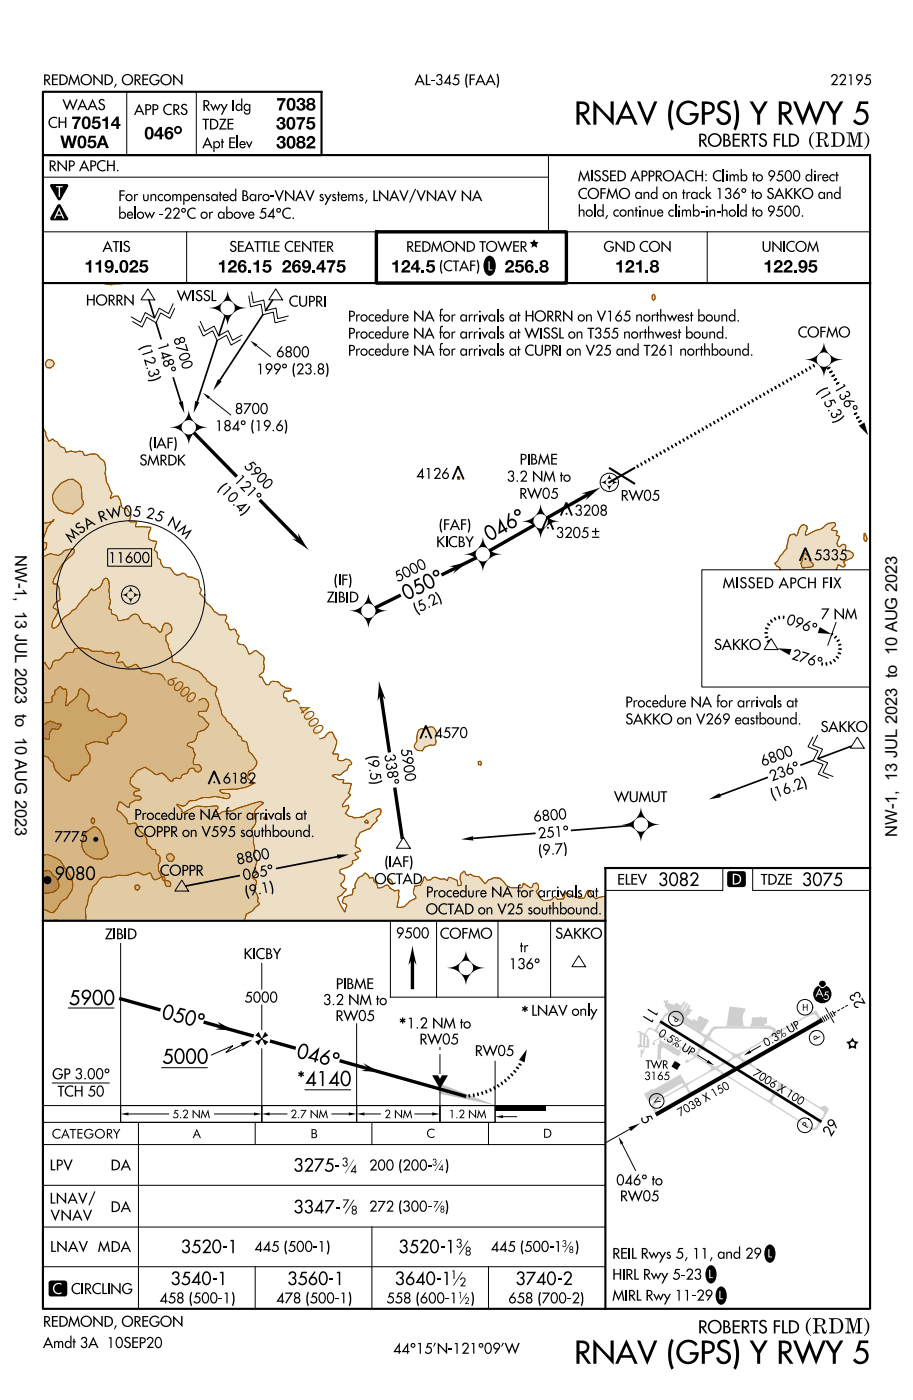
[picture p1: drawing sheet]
<svg xmlns="http://www.w3.org/2000/svg" width="137mm" height="210mm" viewBox="0 0 137 210" stroke-linecap="round" stroke-linejoin="round" font-family="sans-serif">
<defs><g id="words">
<g font-size="3.6">
<text x="86" y="18.7">RNAV (GPS) Y RWY 5</text>
<text x="86" y="204.1">RNAV (GPS) Y RWY 5</text>
</g>
<g font-size="2.5">
<text x="2.3" y="83.1" transform="rotate(90 2.3 83.1)">NW-1, 13 JUL 2023 to 10 AUG 2023</text>
<text x="134.3" y="125.2" transform="rotate(-90 134.3 125.2)">NW-1, 13 JUL 2023 to 10 AUG 2023</text>
</g>
<text font-size="2.4" x="120.4" y="199.6">(RDM)</text>
<g font-size="2.3">
<text x="120.9" y="22">(RDM)</text>
<text x="73.2" y="81.1" transform="rotate(-30 73.2 81.1)">0</text>
<text x="74.7" y="80.3" transform="rotate(-30 74.7 80.3)">4</text>
<text x="76.2" y="79.4" transform="rotate(-30 76.2 79.4)">6 °</text>
<text x="60.8" y="89.9" transform="rotate(-26 60.8 89.9)">0</text>
<text x="62.4" y="89.2" transform="rotate(-26 62.4 89.2)">5</text>
<text x="63.9" y="88.4" transform="rotate(-26 63.9 88.4)">0 °</text>
<text x="10.3" y="150.4">5900</text>
<text x="24.1" y="152.4" transform="rotate(14 24.1 152.4)">0</text>
<text x="25.8" y="152.8" transform="rotate(14 25.8 152.8)">5</text>
<text x="27.4" y="153.3" transform="rotate(14 27.4 153.3)">0 °</text>
<text x="59.6" y="154.5">*</text>
<text x="77.9" y="152.8">*</text>
<text x="24.3" y="159.2">5000</text>
<text x="44.3" y="158.3" transform="rotate(14 44.3 158.3)">0</text>
<text x="45.9" y="158.7" transform="rotate(14 45.9 158.7)">4</text>
<text x="47.6" y="159.1" transform="rotate(14 47.6 159.1)">6 °</text>
<text x="44.4" y="162.6">*4140</text>
</g>
<g font-size="2">
<text x="41.3" y="16.5">7038</text>
<text x="9" y="22.2">W05A</text>
<text x="10.7" y="19.3">70514</text>
<text x="21.6" y="20.9">046°</text>
<text x="41.3" y="19.4">3075</text>
<text x="41.3" y="22.2">3082</text>
<text x="104.5" y="22">ROBERTS FLD</text>
<text x="12.6" y="40.8">119.025</text>
<text x="32.6" y="40.8">126.15</text>
<text x="42.4" y="40.8">269.475</text>
<text x="58.5" y="40.8">124.5</text>
<text x="75.9" y="40.8">256.8</text>
<text x="92" y="40.8">121.8</text>
<text x="114.2" y="40.8">122.95</text>
<text x="8.2" y="131.7">9080</text>
<text x="98.5" y="132.6">3082</text>
<text x="120" y="132.6">3075</text>
<text x="43.9" y="175.4">3275-</text>
<text x="43.9" y="181.6">3347-</text>
<text x="27.1" y="187.6">3520-1</text>
<text x="59.7" y="187.6">3520-1</text>
<text x="25.5" y="192.3">3540-1</text>
<text x="43" y="192.3">3560-1</text>
<text x="59.1" y="192.3">3640-1</text>
<text x="77.2" y="192.3">3740-2</text>
<text x="104.5" y="199.6">ROBERTS FLD</text>
</g>
<g font-size="1.7">
<text x="6.4" y="12.7">REDMOND, OREGON</text>
<text x="20.1" y="17.2">APP CRS</text>
<text x="30.3" y="16.6">Rwy Idg</text>
<text x="124.2" y="12.7">22195</text>
<text x="7.2" y="19.1">CH</text>
<text x="30.3" y="22.2">Apt Elev</text>
<text x="30.3" y="19.4">TDZE</text>
<text x="7.3" y="25.6">RNP APCH.</text>
<text x="86.5" y="29.8">COFMO and on track 136° to SAKKO and</text>
<text x="86.5" y="27.1">MISSED APPROACH: Climb to 9500 direct</text>
<text x="17.7" y="32.7">below -22°C or above 54°C.</text>
<text x="17.7" y="30.1">For uncompensated Baro-VNAV systems, LNAV/VNAV NA</text>
<text x="86.5" y="32.4">hold, continue climb-in-hold to 9500.</text>
<text x="15.4" y="37.7">ATIS</text>
<text x="12.9" y="45.7">HORRN</text>
<text x="26.5" y="45.1">WISSL</text>
<text x="43.2" y="45.9">CUPRI</text>
<text x="20.9" y="51.9" transform="rotate(73 20.9 51.9)">(1</text>
<text x="21.5" y="53.7" transform="rotate(73 21.5 53.7)">2 .3 )</text>
<text x="23.5" y="51.6" transform="rotate(73 23.5 51.6)">1</text>
<text x="23.9" y="52.8" transform="rotate(73 23.9 52.8)">4</text>
<text x="24.3" y="54" transform="rotate(73 24.3 54)">8 °</text>
<text x="25.9" y="50.7" transform="rotate(73 25.9 50.7)">8</text>
<text x="26.3" y="51.9" transform="rotate(73 26.3 51.9)">7</text>
<text x="26.7" y="53" transform="rotate(73 26.7 53)">0</text>
<text x="41.3" y="53.5">6800</text>
<text x="52.1" y="53.2">Procedure NA for arrivals at CUPRI on V25 and T261 northbound.</text>
<text x="52.1" y="50.7">Procedure NA for arrivals at WISSL on T355 northwest bound.</text>
<text x="52.1" y="48.1">Procedure NA for arrivals at HORRN on V165 northwest bound.</text>
<text x="119.4" y="50.5">COFMO</text>
<text x="27" y="54.2" transform="rotate(73 27 54.2)">0</text>
<text x="38.4" y="56">199° (23.8)</text>
<text x="122.3" y="58.5" transform="rotate(60 122.3 58.5)">(1</text>
<text x="124.8" y="58" transform="rotate(60 124.8 58)">1</text>
<text x="125.4" y="59.1" transform="rotate(60 125.4 59.1)">3</text>
<text x="32.2" y="64.5">184° (19.6)</text>
<text x="35.2" y="62">8700</text>
<text x="123.2" y="60.2" transform="rotate(60 123.2 60.2)">5 .3 )</text>
<text x="126.1" y="60.1" transform="rotate(60 126.1 60.1)">6 °</text>
<text x="20.9" y="69.7">SMRDK</text>
<text x="34.9" y="72" transform="rotate(46 34.9 72)">1</text>
<text x="36.4" y="69.9" transform="rotate(46 36.4 69.9)">5</text>
<text x="37.3" y="70.7" transform="rotate(46 37.3 70.7)">9</text>
<text x="38.2" y="71.6" transform="rotate(46 38.2 71.6)">0</text>
<text x="62.3" y="71.7">4126</text>
<text x="77.8" y="69.5">PIBME</text>
<text x="16.2" y="77.8" transform="rotate(-13 16.2 77.8)">W</text>
<text x="18.5" y="77.3" transform="rotate(-1 18.5 77.3)">0</text>
<text x="21.8" y="77.5" transform="rotate(12 21.8 77.5)">2</text>
<text x="32.5" y="73.2" transform="rotate(46 32.5 73.2)">(1</text>
<text x="33.8" y="74.5" transform="rotate(46 33.8 74.5)">0 .4 )</text>
<text x="35.8" y="72.9" transform="rotate(46 35.8 72.9)">2</text>
<text x="36.7" y="73.8" transform="rotate(46 36.7 73.8)">1 °</text>
<text x="39" y="72.5" transform="rotate(46 39 72.5)">0</text>
<text x="75.9" y="72.1">3.2 NM to</text>
<text x="77.7" y="74.7">RW05</text>
<text x="86" y="77.2">3208</text>
<text x="92.9" y="75">RW05</text>
<text x="10.7" y="81.3" transform="rotate(-44 10.7 81.3)">M</text>
<text x="12" y="80" transform="rotate(-38 12 80)">S</text>
<text x="13" y="79.3" transform="rotate(-32 13 79.3)">A</text>
<text x="15" y="78.2" transform="rotate(-19 15 78.2)">R</text>
<text x="24.9" y="78.6" transform="rotate(31 24.9 78.6)">N</text>
<text x="26.5" y="79.5" transform="rotate(43 26.5 79.5)">M</text>
<text x="65.3" y="81.9">KICBY</text>
<text x="83.2" y="80.5">3205</text>
<text x="121.8" y="83.9">5335</text>
<text x="16.2" y="84.3">11600</text>
<text x="59.5" y="87.2" transform="rotate(-26 59.5 87.2)">5</text>
<text x="60.6" y="86.6" transform="rotate(-26 60.6 86.6)">0</text>
<text x="62.9" y="85.5" transform="rotate(-26 62.9 85.5)">0</text>
<text x="108.2" y="88.1">MISSED APCH FIX</text>
<text x="48.9" y="90.2">ZIBID</text>
<text x="62.3" y="91.9" transform="rotate(-26 62.3 91.9)">(5 .2 )</text>
<text x="117.6" y="93.4" transform="rotate(19 117.6 93.4)">0</text>
<text x="118.7" y="93.8" transform="rotate(19 118.7 93.8)">9</text>
<text x="119.9" y="94.2" transform="rotate(19 119.9 94.2)">6 °</text>
<text x="106.9" y="97.3">SAKKO</text>
<text x="118.4" y="98.6" transform="rotate(17 118.4 98.6)">2</text>
<text x="119.5" y="99" transform="rotate(17 119.5 99)">7</text>
<text x="120.7" y="99.4" transform="rotate(17 120.7 99.4)">6 °</text>
<text x="93.6" y="105.9">Procedure NA for arrivals at</text>
<text x="55" y="113.2" transform="rotate(81 55 113.2)">(9 .5 )</text>
<text x="57.5" y="113" transform="rotate(81 57.5 113)">3</text>
<text x="60" y="112.1" transform="rotate(81 60 112.1)">5</text>
<text x="60.2" y="113.4" transform="rotate(81 60.2 113.4)">9</text>
<text x="65" y="110.5">4570</text>
<text x="93.6" y="108.4">SAKKO on V269 eastbound.</text>
<text x="116.5" y="113.9" transform="rotate(-20 116.5 113.9)">0</text>
<text x="122.8" y="109.6">SAKKO</text>
<text x="33.3" y="117.3">6182</text>
<text x="57.7" y="114.2" transform="rotate(81 57.7 114.2)">3</text>
<text x="57.9" y="115.4" transform="rotate(81 57.9 115.4)">8 °</text>
<text x="60.3" y="114.6" transform="rotate(81 60.3 114.6)">0</text>
<text x="60.5" y="115.8" transform="rotate(81 60.5 115.8)">0</text>
<text x="114.2" y="114.8" transform="rotate(-20 114.2 114.8)">6</text>
<text x="115.3" y="114.3" transform="rotate(-20 115.3 114.3)">8</text>
<text x="115.5" y="117" transform="rotate(-20 115.5 117)">2</text>
<text x="115.7" y="119.7" transform="rotate(-20 115.7 119.7)">(1</text>
<text x="116.7" y="116.6" transform="rotate(-20 116.7 116.6)">3</text>
<text x="117.4" y="119" transform="rotate(-20 117.4 119)">6 .2 )</text>
<text x="117.8" y="116.1" transform="rotate(-20 117.8 116.1)">6 °</text>
<text x="20.1" y="125.3">COPPR on V595 southbound.</text>
<text x="20.1" y="122.7">Procedure NA for arrivals at</text>
<text x="79.9" y="123" transform="rotate(-5 79.9 123)">6</text>
<text x="80.6" y="125.5" transform="rotate(-5 80.6 125.5)">2</text>
<text x="81.1" y="122.9" transform="rotate(-5 81.1 122.9)">8</text>
<text x="81.8" y="125.4" transform="rotate(-5 81.8 125.4)">5</text>
<text x="82.4" y="122.8" transform="rotate(-5 82.4 122.8)">0</text>
<text x="83.1" y="125.3" transform="rotate(-5 83.1 125.3)">1 °</text>
<text x="91.9" y="120.1">WUMUT</text>
<text x="8.2" y="126">7775</text>
<text x="23.9" y="131.1">COPPR</text>
<text x="35.6" y="129.4" transform="rotate(-11 35.6 129.4)">8</text>
<text x="36.5" y="131.8" transform="rotate(-11 36.5 131.8)">0</text>
<text x="36.8" y="129.2" transform="rotate(-11 36.8 129.2)">8</text>
<text x="37.7" y="131.5" transform="rotate(-11 37.7 131.5)">6</text>
<text x="38" y="129" transform="rotate(-11 38 129)">0</text>
<text x="38.9" y="131.3" transform="rotate(-11 38.9 131.3)">5 °</text>
<text x="80.6" y="128.1" transform="rotate(-5 80.6 128.1)">(9 .7 )</text>
<text x="36.8" y="134.2" transform="rotate(-11 36.8 134.2)">(9 .1 )</text>
<text x="56.1" y="132.3">OCTAD</text>
<text x="63.8" y="136.9">OCTAD on V25 southbound.</text>
<text x="63.8" y="134.3">Procedure NA for arrivals at</text>
<text x="92.4" y="132.4">ELEV</text>
<text x="113.9" y="132.4">TDZE</text>
<text x="15.7" y="140.6">ZIBID</text>
<text x="36.5" y="143.6">KICBY</text>
<text x="59.3" y="140.5">9500</text>
<text x="65.8" y="140.5">COFMO</text>
<text x="77.8" y="142.5">tr</text>
<text x="83.1" y="140.5">SAKKO</text>
<text x="50.3" y="148">PIBME</text>
<text x="76.2" y="145.1">136°</text>
<text x="129" y="149.3" transform="rotate(-120 129 149.3)">3</text>
<text x="36.6" y="150.1">5000</text>
<text x="48.4" y="150.4">3.2 NM to</text>
<text x="50.2" y="152.8">RW05</text>
<text x="60.9" y="153.9">1.2 NM to</text>
<text x="79.5" y="152">LNAV only</text>
<text x="96.6" y="151.6" transform="rotate(122 96.6 151.6)">1</text>
<text x="97.3" y="150.5" transform="rotate(122 97.3 150.5)">1</text>
<text x="129.6" y="150.3" transform="rotate(-120 129.6 150.3)">2</text>
<text x="7.8" y="161.5">GP 3.00°</text>
<text x="62.8" y="156.3">RW05</text>
<text x="71.1" y="158.1">RW05</text>
<text x="8.6" y="164.1">TCH 50</text>
<text x="95.8" y="167.3" transform="rotate(60 95.8 167.3)">5</text>
<text x="124.4" y="170.3" transform="rotate(-58 124.4 170.3)">2</text>
<text x="125" y="169.2" transform="rotate(-58 125 169.2)">9</text>
<text x="7.4" y="175.2">LPV</text>
<text x="16.4" y="175.2">DA</text>
<text x="55.2" y="175.2">200 (200-</text>
<text x="92.2" y="177.4">046° to</text>
<text x="92.8" y="179.8">RW05</text>
<text x="16.6" y="181.4">DA</text>
<text x="55.2" y="181.4">272 (300-</text>
<text x="38.1" y="187.4">445 (500-1)</text>
<text x="73.5" y="187.4">445 (500-1</text>
<text x="91.6" y="191.5">HIRL Rwy 5-23</text>
<text x="91.6" y="188.4">REIL Rwys 5, 11, and 29</text>
<text x="23.9" y="195.1">458 (500-1)</text>
<text x="41.4" y="195.1">478 (500-1)</text>
<text x="57.8" y="195.1">558 (600-1</text>
<text x="76.1" y="195.1">658 (700-2)</text>
<text x="91.6" y="194.7">MIRL Rwy 11-29</text>
<text x="6.4" y="198.6">REDMOND, OREGON</text>
<text x="6.4" y="201.8">Amdt 3A 10SEP20</text>
<text x="58.9" y="202.6">44°15'N-121°09'W</text>
</g>
<g font-size="1.7" fill="#fff">
<text x="8.4" y="29.5">T</text>
<text x="109.5" y="132.4">D</text>
<text x="7.9" y="193.7">C CIRCLING</text>
</g>
<g font-size="1.7" fill="#955101">
<text x="24.8" y="102.1" transform="rotate(41 24.8 102.1)">6</text>
<text x="25.7" y="102.9" transform="rotate(41 25.7 102.9)">0</text>
<text x="26.7" y="103.7" transform="rotate(41 26.7 103.7)">0</text>
<text x="27.6" y="104.6" transform="rotate(41 27.6 104.6)">0</text>
<text x="44.6" y="106" transform="rotate(57 44.6 106)">4</text>
<text x="45.2" y="107" transform="rotate(57 45.2 107)">0</text>
<text x="45.9" y="108" transform="rotate(57 45.9 108)">0</text>
<text x="46.6" y="109.1" transform="rotate(57 46.6 109.1)">0</text>
</g>
<g font-size="1.6">
<text x="34.3" y="37.7">SEATTLE CENTER</text>
<text x="60.8" y="37.7">REDMOND TOWER</text>
<text x="90.3" y="37.7">GND CON</text>
<text x="114" y="37.7">UNICOM</text>
</g>
<text font-size="1.5" x="7.7" y="170.4">CATEGORY</text>
<text font-size="1.4" fill="#fff" x="73" y="40.5">L</text>
<g font-size="1.4">
<text x="28.9" y="170.4">A</text>
<text x="46.5" y="170.4">B</text>
<text x="63.8" y="170.3">C</text>
<text x="81.3" y="170.3">D</text>
</g>
<g font-size="1.3" fill="#fff">
<text x="123.2" y="149.7">5</text>
<text x="106" y="191.3">L</text>
<text x="114.9" y="188.2">L</text>
<text x="107.6" y="194.5">L</text>
</g>
<g font-size="1.3">
<text x="98.4" y="155" transform="rotate(32 98.4 155)">0 .5 % UP</text>
<text x="96.4" y="161.7">3165</text>
<text x="96.6" y="160">TWR</text>
<text x="112.6" y="161" transform="rotate(32 112.6 161)">7</text>
<text x="113.4" y="161.5" transform="rotate(32 113.4 161.5)">0</text>
<text x="114.2" y="162" transform="rotate(32 114.2 162)">0</text>
<text x="114.7" y="156.7" transform="rotate(-30 114.7 156.7)">0 .3 % UP</text>
<text x="25.8" y="167.4">5.2 NM</text>
<text x="43.5" y="167.4">2.7 NM</text>
<text x="67.2" y="167.4">1.2 NM</text>
<text x="101.8" y="167.1" transform="rotate(-30 101.8 167.1)">7</text>
<text x="102.7" y="166.7" transform="rotate(-30 102.7 166.7)">0</text>
<text x="103.5" y="166.2" transform="rotate(-30 103.5 166.2)">3</text>
<text x="104.3" y="165.7" transform="rotate(-30 104.3 165.7)">8 X 1</text>
<text x="107.7" y="163.8" transform="rotate(-30 107.7 163.8)">5</text>
<text x="108.5" y="163.3" transform="rotate(-30 108.5 163.3)">0</text>
<text x="115" y="162.5" transform="rotate(32 115 162.5)">6 X 1</text>
<text x="118.3" y="164.5" transform="rotate(32 118.3 164.5)">0</text>
<text x="119.1" y="165" transform="rotate(32 119.1 165)">0</text>
<text x="51.2" y="174.6">3</text>
<text x="51.3" y="180.8">7</text>
<text x="52.5" y="181.8">8</text>
<text x="67.5" y="191.4">1</text>
<text x="68.2" y="186.7">3</text>
<text x="69.6" y="187.9">8</text>
<text x="68.8" y="192.5">2</text>
</g>
<g font-size="1">
<text x="100.8" y="152" transform="rotate(122 100.8 152)">P</text>
<text x="120.1" y="151.3">H</text>
<text x="122.8" y="155.3" transform="rotate(-120 122.8 155.3)">P</text>
<text x="97.7" y="164.6" transform="rotate(60 97.7 164.6)">V</text>
<text x="120.8" y="168.9" transform="rotate(-58 120.8 168.9)">P</text>
<text x="64.7" y="174.5">3</text>
<text x="64.9" y="180.8">7</text>
<text x="65.8" y="181.5">8</text>
<text x="84.1" y="186.6">3</text>
<text x="85.1" y="187.6">8</text>
<text x="68.5" y="194.4">1</text>
<text x="69.5" y="195.2">2</text>
</g>
</g></defs>
<g fill="#eddfc6">
<path d="M38.6 134.8l.2 .4v.2l-.6 .4-.5 .6-.8 .4-.2 .8-.2 .2h54.1v-3.6l-.9 .1-.5 .2a1.68 1.68 0 0 1-.9-1.1l-.3-.1-.1 .1-.5 1h-.8l-1.7-.7h-.3l-.1 .1-.2 .7-.9 .1-.4-.4-.4 .4a1.48 1.48 0 0 1-1.6-.1l-.7-1.1a.72 .72 0 0 0 .2-1.1l-.2-.1-.5 .1-.2 .5-.2 .1-1.1-.7-.1 .6-.2 .1h-.9a1.54 1.54 0 0 1-1.7-.9l-.6-.5a2.33 2.33 0 0 0-2.2 .8l-.5-.6-3.1 .3 .1 .5-.4 .1h-.2v-.6l-6.4 .6-.2 .8v.4l.3 .3v.4l-.8 .4-.4 .3a1.37 1.37 0 0 1-1.6 .6l.3-1.5-.1-.5 .1-.5v-.1l-.7 .2-.6-.5-5.6 .6-.1 .4-1.2 .4-.3 .6 .1 .3 .5 .1 .1 .3-.3 .9a5.9 5.9 0 0 1-1.1-2.2l.6-.3 .3-.4zM54.9 122.7l.2 .3-.1 .2-.4-.1zM39.5 122.3h.4l.1 .2v.2l-.4-.1-.2-.1zM7.9 77.9l.2-.2-.1 .2zM9 72.5l1.2-.7 .7-.1a1.73 1.73 0 0 1 1.3 1.9l.1 1.1 .2 .4a1.65 1.65 0 0 1-1.2 1.4l-.4 .4a3.2 3.2 0 0 1-2.9-1.6 1.78 1.78 0 0 1 .3-2zM73.6 131.5l.9-.1h-.6zM68.9 130.9l.1 1.1 3.1-.3-.4-.5-.8-.1-.4-.3-.5 .2-.3-.1-.1-.4-.2-.1zM63.4 131.3l-.1 .5a.98 .98 0 0 1-.9 .8l6.1-.6-.1-.3-1.2-.4-.3 .5-.4-.2h-.7l-.5-.3h-.4l-.4 .4h-.6l-.3-.5zM53.6 131.4l-.5 1 .1 .5-.4 .2v.4l5.6-.6-.4-.4h-.3l-.8 .4h-.3l-.2-.7-.4-.3-.2-.6-.5 .1-.2-.4-.5-.3-.3 .4zM6.4 63.9v14.4a1.63 1.63 0 0 0 1.5-.4 5.6 5.6 0 0 0-1.5 3.3l.6 .1-.1 .8-.5 .3v1l.2-.1a1.36 1.36 0 0 1 1.7-.3l.4 .1 .5-.2a2.16 2.16 0 0 1 1.7-.8l.2 .2v.4l-1.8 1.7-1.2 2.2-.2 .6 .1 .2h.5l.3 .6 .1 1.3 .1 .4-.1 .2a1.18 1.18 0 0 0-.9 1.1l.5 .2 .1 .2-.1 .6-.6 1.1-.1 .7 .1 .2h.2l.5-.2 1.1-1.5 .7-.4 .4-.5 .5-.2 1.3-1.7 .4-.3 .7-1.1 .4 .3a2.01 2.01 0 0 0 1.3-1.5l.2-.2 .3-.2a1.45 1.45 0 0 1 .4 1.9l.1 .4v.7l.2 .4-.3 1.1 .1 .1 .3 .2 .1 .6 .6 .2 .3 .8 1.5-.3 .5-.5 .6-.2 .3 .1 .9 1.3 .9 .1 .3 .5h.5l.7 .7h.3l.2-.9 .3-.4a.87 .87 0 0 1 .9 .3 .87 .87 0 0 1 0 1l-.8 .5v.8l.4 .5v.6l.4 .6 .2 1.5 1.1 .1 2.1 1a2.33 2.33 0 0 1 1.5 1.1l.3 .2 .2 .5 .7 .5 .6 .3 .2 .4a1.11 1.11 0 0 0 .1 1.5l.6 2.2 .6 .7 .2 .4 .6 .5a1.93 1.93 0 0 0 .9 1.1l.1 .4 .5 .3 .1 .5 .6 .2 .2 .2 .3 1.3 .4 .4 .7 1v.4a1.83 1.83 0 0 1-1.2 1.2l-.2 .9 .9 .7v.2a5.5 5.5 0 0 1-2.4 .8l-2.5 .1-.1 .1 .2 .3 .2 .1 1 .1 .2 .3-.4 .4h-.4l-1.5-.3-.8 .2h-.9l-1.2 .4-.9 .1-.6 .6-.4 .2-.9-.3v.1l.7 .7 .1 .5 1.9-1 .4-.1 1.2 .2 1.6-.2 .2 .1v.3l-.5 .5-.1 .5v.1l.9-.3 .4-.3 1.4-.1 .9-.4 3.3-1 .4 .1 .1 .1a3.4 3.4 0 0 0-1.3 1.4v.6l.2 .7-.1 .4-.5 .8 .2 1.4v.7l.4 1.3-.3 .3v.3l.5 .7-.3 1 .2 .9-.5 .7 .4 .4 .1 .2-.3 .8v.5l.5 1.1v.4l12.8-1.2 .4-.5-.4-.2-.4-.4v-.3a.98 .98 0 0 0 .6-1.1l-.7-.4v-.5l.2-.1a2.92 2.92 0 0 0 1.7-.9l-.1-.3 .9-.4 .1-.1-.6-.7 .9-.4-.3-.3-.5-.4 .1-1 .6-1 1.5-.6 .4-.5 .7-.7-.2-.2 .1-.2a.94 .94 0 0 0 .5-1.3 5.2 5.2 0 0 0-2.1 .7l-.3 .4-1.5 .2-.8-.2-.5-.5 .5-.9-.1-.3-.8 .3v-.3l.4-.7 .8-.8-.4-.3 .5-1.4-1.2-.1-.1-.1 .1-.4h-.8l-.9-.5 .1-.2 .5-.1 .6 .1 1.1-.8 .2-.6 .4-.2v-.2l-.3-.4-.5-.2-.5 .3-.6-.1-.2-.2 .2-.6-.2-.1h-.6l-.1-.2 .3-.5 .3-1v-.4l-.7-1.2h-.4l-.4 .3-.3 .5-.8 .2v-1.2l-.1-.2-.6-.2 .2-.7-.3-.5-.5-.1-.3-1.4-.7-.2-1.2-1.2-.4-.1-.9 .2-.1-.5-.4-.1-.1-.5 .2-.4 .8-.1 .1-.1v-.2l-.7-.1-.7-.5-.4-.4-.8-.1h-.4l-.3 .5h-.4l-.6-1.1-.4-.1v-.3a1.39 1.39 0 0 0 .6-1.9l.1-.6-.1-.3-1-.8h-.3l-.5 .4-.3 .1-.6-1.2-.3-.2-.7-.1-.2-.3v-.3l.3-.6-.4-.4-.1-.4-.2-.3-.6 .2-.2-.2-.2-.7-.4-.5 .2-.6-.1-.3h-1l-.7-.4-.7-1-.6-.5-.2-.6-.6-.6-.1-.1 .2-.4v-.3l-.2-.3-.2-.9a3.2 3.2 0 0 0-1.6-.6l-.4-.4-.4-.1-.4 .2-.5 .1-.3-.3-.6-.8-1.1-.2-.3-.4-.1-.6-.4-.4-.1-.7-.4-.4 .3-1.3-1.1-.3v-1l.3-.5v-.3h-2.3l.1-.8-1.1-.1 .3-1-.6-1-.5 .1-.3-.3-.2-.9-.3-.6h-.6l-.5 .3-.1-.1 .2-.8-.8-1.6-.2-1.2 .1-.6a1.62 1.62 0 0 0-.8-1.7 1.37 1.37 0 0 0-2-.4l-.4-.1-.2-.5-.4-.1-.8 .2-.7-.2-.6 .2-.3-.6-.6-.4-.5-.6-.3-.1-.3-.3-.6 .3-.4-.9v-.4z" fill-rule="evenodd"/>
<path d="M120.3 82.9l.2-.1 .6 .5 .1 .7 .5 .4v.2l-.1 .2-.3 .1-1 .1a.72 .72 0 0 1-.2-1.1zM118.2 80.1l-.2 .6-.2 1.4-1 1.1-.4 .8-.4 .3 .2 .4 .5 .3 .1 .3h8.3l.3-.8 .6 .3 .3 .1 .2-.3-.3-.5 1.2-.5 .4-.5-.2-.3-.5-.4h-.5v-.7l-.1-.1-.3-.1-.5 .3-.3-.1-.1-.4 .4-.9-.5-.3 .2-.5-1-.3 .6-.6v-.3l-.1-.2-.9 .1-1.3 .9-.6 .2-1.4 .7-.2-.1 .3-.9v-.3l-.5-.3-.3 .1-.4 .5-.2 .9-.3 .2-.2-.3z" fill-rule="evenodd"/>
<path d="M15.3 42.4h3.1l-.1 .1h-1.5a1.87 1.87 0 0 1-1.5-.1z" fill-rule="evenodd"/>
<path d="M62.7 109.3l.4-.3 .5 .2 .9-.4a1.09 1.09 0 0 1 .7 1.6l.1 .6-.1 .3-.2 .2a1.77 1.77 0 0 0-1.5 .4l-.3 .5-.6-.1-.6-.4v-.3l.4-.6v-.7z" fill-rule="evenodd"/>
<path d="M7.2 53.8l.5 .1 .2 .1 .2 .4a.82 .82 0 0 1-1.1 .6l-.2-.4v-.4z" fill-rule="evenodd"/>
<path d="M129.3 79.9l.2-.1 .3 .8-.2 .4-.2-.1-.1-.2z" fill-rule="evenodd"/>
<path d="M97.6 44.3l.2-.3 .2 .3 .1 .4-.3 .2-.2-.1z" fill-rule="evenodd"/>
<path d="M71.6 114l.3-.1 .2 .3-.1 .3-.4-.1z" fill-rule="evenodd"/>
<path d="M68.5 71.4l.3-.1-.1 .5-.2-.1z" fill-rule="evenodd"/>
</g>
<g fill="#e2cba3">
<path d="M7.9 77.9l.2-.2-.1 .2z"/>
<path d="M7.9 77.9v.1z"/>
<path d="M12.8 137.2v.6h23.7l.2-.2 .2-.8 .8-.4 1.1-1.2-.2-.4zM20.3 132.5h.4l.2 .2-.1 .4-.2 .1-.3-.1-.1-.3zM24.3 131.3l.3-.1 .1 .6 .6 .1 .2 .3 .1 .3-.2 .2h-.5l-.1-.3-.2-.5-.3-.2zM25 128l.2-.2a.67 .67 0 0 1 .7 .2 .67 .67 0 0 1 .1 .7l-.3 .2h-.5l-.3-.6zM6.4 83.4v15.9l.4-.1 .1 .3 .5 .7 .3-.3 .2-.8 .4-.3h.5l.3-.2 .8-.9h1l.3-.6 1.2-.1 .3 .1h.5l.6 .4h1.5l.5 .2h.9l.3 .2 .4-.3h.4l.1 .4-.5 .8 .1 .4 .8-.1 .6 .8h.4l1-.5 .2 .1 .7 1 .9 .1 .5 .3 .3-.1 1.1 .1 .5 .4 .2 .5h.3a2.05 2.05 0 0 1 1.6 .5l1 .3 .2 .6 .4 .3 .3 .9 .5 .6 1.4-.5 .3 .1 .5 .6 .1 .3-.4 .9-1.2 .1v.6l.7 .3 .9 .9a1.61 1.61 0 0 1-1.5 1.2l-.2 .1-.1 .4a1.11 1.11 0 0 1-1.2 1.2l-.3 .2v.2l.8 .4 .4 .9-.3 1.3 .1 .2h.7l.3 .3 .2 .4-.1 .2-.4 .3-.4-.1-.3-.5h-.4l-.3 .1-.3 .6-.8 .3-.2 .5h-.6l-.4 .1-.2 .4a1.48 1.48 0 0 1-1.1-.9l-.4-.4-.8 .3-.3-.1-1.5-1.1-1.1 .5-.7 .9-.3 .2a.98 .98 0 0 0 .6 1.5l.7 .3-.7 .2-.2 .3 .1 .3 .2 .2 .5-.1 .3 .2 .1 .2-.3 .3h-.6l-.9 .4-.1 .7-.4-.2-1-.7-.4 1.3a3.2 3.2 0 0 1 1.5 1.4l.1 .5 .3 .1 .8-.1 .2 .1 .3 .8 .3 .3 .6 .5 .4 .7v.7l.8 .8 .5 .1 .1 .6 .5 .4a1.48 1.48 0 0 1-.2 1.2v.9l.5 .9-.1 .1-.7 .4h-.2l-.3-.2-.3-.8-.2-.1a1.22 1.22 0 0 1-1.7 0l-1.6 .4a5.2 5.2 0 0 0-2.7 .3h-1l-.4 .2-.6 .8-.5 .4-.2 .8-.4 .6-.2 1.3-.3 .5v1.3l25.8-2.4a1.88 1.88 0 0 0-.5-1.5v-.5l.3-.8-.1-.2-.4-.4 .5-.7-.2-.9 .3-1-.5-.7v-.3l.3-.3-.4-1.3v-.7l-.2-1.4a1.33 1.33 0 0 0 .4-1.9v-.6l.1-.3 1.2-1-.1-.2-.4-.1-3.3 1-.9 .4-1.4 .1-.4 .3-.9 .3v-.1l.1-.5 .5-.5v-.3l-.2-.1-1.6 .2-1.2-.2-.4 .1-1.9 1-.1-.5-.7-.7v-.1l.9 .3 .4-.2 .6-.6 .9-.1a3 3 0 0 1 2.1-.4 2.61 2.61 0 0 1 2.3 .1h.4l.4-.4-.2-.3-1.2-.2-.2-.3 .1-.1a9.1 9.1 0 0 0 4.9-.9v-.2l-.9-.7 .2-.9a1.59 1.59 0 0 0 1.2-1.6l-.7-1-.4-.4-.3-1.3-.2-.2-.6-.2-.1-.5-.5-.3a1.63 1.63 0 0 0-.8-1.1l-.2-.4-.6-.5-.4-.6a.97 .97 0 0 1-.5-1l-.5-1.7-.4-.7 .3-.8-.2-.4-.6-.3-.7-.5-.2-.5-1.1-1.1-2.8-1.2-1.1-.1a3.8 3.8 0 0 0-.6-2.1v-.6l-.4-.5v-.8l.8-.5 .1-.3a.87 .87 0 0 0-1-1l-.3 .4-.2 .9h-.3l-.7-.7h-.5l-.3-.5-.9-.1-.9-1.3-.3-.1-.6 .2-.5 .5-1.5 .3-.3-.8-.6-.2-.1-.6-.3-.2-.1-.1 .3-1.1-.2-.4v-.7l-.1-.4a1.45 1.45 0 0 0-.4-1.9 1.37 1.37 0 0 0-.8 1.1l-.2 .2-.8 .6-.4-.3-.7 1.1-.4 .3-1.3 1.7-.5 .2-.4 .5-.7 .4-1.1 1.5-.5 .2h-.2l-.1-.2 .1-.7 .6-1.1 .1-.6-.1-.2-.5-.2a1.18 1.18 0 0 1 .9-1.1l.1-.2-.1-.4-.1-1.3-.3-.6h-.5l-.1-.2 .2-.6 1.2-2.2 1.8-1.7v-.4l-.2-.2a2.16 2.16 0 0 0-1.7 .8l-.5 .2-.4-.1a1.36 1.36 0 0 0-1.7 .3zM6.4 81.2v1.2l.5-.3 .1-.5v-.3zM6.4 78.3v2.4l.4-.9a3.7 3.7 0 0 1 1.1-1.8l-.6 .2z" fill-rule="evenodd"/>
<path d="M9 72.5l1.2-.7 .7-.1a1.73 1.73 0 0 1 1.3 1.9l.1 1.1 .2 .4a1.65 1.65 0 0 1-1.2 1.4l-.4 .4a3.2 3.2 0 0 1-2.9-1.6 1.78 1.78 0 0 1 .3-2z" fill-rule="evenodd"/>
<path d="M120.3 82.9l.2-.1 .6 .5 .1 .7 .5 .4v.2l-.1 .2-.3 .1-1 .1a.72 .72 0 0 1-.2-1.1z" fill-rule="evenodd"/>
</g>
<g fill="#d7b785">
<path d="M6.4 137.8h1.6l.1-.1zM8.3 137.7h.3l.1 .1h4.1v-.6zM13.9 122.4l.2 .2 .1 .3-.2 .4-.2-.1-.2-.3 .1-.3zM6.4 99.3v5.9h1.1l.3-.2v-.7l.4-.3v-.7l.9-.5 .3 .3 .5 .1 .1 .8-.2 1.6 .2 .1 1.7-1.7 .1-.7 .3-.3 .5 .4 .7 .7v.6l-.2 1 .3 .6 .4 .1 .7-.3 .4 .5 .7 .3 .7 .5 1.3-.2 .4-.5 .7 .4 .2 .2v.8l-1.1 1.4-.9 .1-.2 .5-.6 .4-.1 .2 .2 .6-.1 .1a3.3 3.3 0 0 0-3.2 .1l-.1 .2 .2 .5 .5 .8v.9l-.4 .6-.5 .3-.9 1.2h-1l-.2 .8-.2 .1a4.5 4.5 0 0 1-2.1-1.9l-.3-.9-.4-.3a.99 .99 0 0 0-1.1-.7v15l.6-.2a4.3 4.3 0 0 1 2.2 1.1l.4 .9 .3 .3a4.1 4.1 0 0 1 .9 2.7l-.1 .5-.7 1a2.38 2.38 0 0 0-1.4 1.6l-.7 .6-.4-.1-1.1-.5v1.8l6.4-.6v-1.3l.3-.5 .2-1.3 .4-.6 .2-.8 .5-.4 .6-.8 .4-.2h1a5.2 5.2 0 0 1 2.7-.3l1.6-.4a1.22 1.22 0 0 0 1.7 0l.2 .1 .3 .8 .3 .2h.2l.7-.4 .1-.1-.5-.9v-.9a1.48 1.48 0 0 0 .2-1.2l-.5-.4-.1-.6-.5-.1-.8-.8v-.7l-.4-.7-.6-.5-.3-.3-.3-.8-.2-.1-.8 .1-.3-.1-.1-.6a3.3 3.3 0 0 0-1.5-1.3l.4-1.3 1 .7 .4 .2 .1-.7 .9-.4h.6l.3-.3a.68 .68 0 0 0-.9-.3l-.2-.2-.1-.3 .2-.3 .7-.2-.7-.3a.98 .98 0 0 1-.6-1.5l.3-.2a2.57 2.57 0 0 1 1.5-1.2l.3-.2 1.5 1.1 .3 .1 .8-.3 .4 .4a1.48 1.48 0 0 0 1.1 .9l.2-.4 .4-.1h.6l.2-.3a.96 .96 0 0 1 .8-.5l.3-.6 .3-.1h.4l.3 .5 .4 .1 .4-.3 .1-.2-.2-.4-.3-.3h-.7l-.1-.2 .3-1.3-.4-.9-.8-.4v-.2l.3-.2a1.11 1.11 0 0 0 1.2-1.2l.1-.4 .2-.1a1.61 1.61 0 0 0 1.5-1.2l-.9-.9-.7-.3v-.6l1.2-.1 .4-.9-.1-.3-.5-.6-.3-.1-1.4 .5-.5-.6-.3-.9-.4-.3-.2-.6-1-.3a2.24 2.24 0 0 0-1.9-.5l-.2-.5-.5-.4-1.1-.1-.3 .1-.5-.3-.9-.1-.7-1-.2-.1-1 .5h-.4l-.6-.8-.8 .1-.1-.4 .5-.8-.1-.4h-.4l-.4 .3-.3-.2h-.9l-.5-.2h-.6a2.22 2.22 0 0 1-1.5-.4h-.5l-.3-.1-1.2 .1-.3 .6h-1l-.8 .9-.3 .2h-.5l-.4 .3-.2 .8-.3 .3-.5-.7-.1-.3zM12.9 124.6l1-.8h.5a2.89 2.89 0 0 1 1.3 2.7l.3 .5 .2 .7a1.55 1.55 0 0 1-.9 .9 2.51 2.51 0 0 1-3.1-2.2l.4-1.4z" fill-rule="evenodd"/>
<path d="M25 128l.2-.2a.67 .67 0 0 1 .7 .2 .67 .67 0 0 1 .1 .7l-.3 .2h-.5l-.3-.6z" fill-rule="evenodd"/>
<path d="M24.3 131.3l.3-.1 .1 .6 .6 .1 .2 .3 .1 .3-.2 .2h-.5l-.1-.3-.2-.5-.3-.2z" fill-rule="evenodd"/>
<path d="M20.3 132.5h.4l.2 .2-.1 .4-.2 .1-.3-.1-.1-.3z" fill-rule="evenodd"/>
</g>
<g fill="#cca569">
<path d="M8.2 103.3l.7-.5h.2l.3 .3 .5 .1 .1 .8-.2 1.6 .2 .1 1.7-1.7 .1-.7 .3-.3 .5 .4 .7 .7v.6l-.2 1 .3 .6 .4 .1 .7-.3 .4 .5 .7 .3 .7 .5 1.3-.2 .4-.5 .7 .4 .2 .2v.8l-1.1 1.4-.9 .1-.2 .5-.6 .4-.1 .2 .2 .6-.1 .1a3.3 3.3 0 0 0-3.2 .1l-.1 .2 .2 .5 .5 .8v.9l-.4 .6-.5 .3-.9 1.2h-1l-.2 .8-.2 .1a4.5 4.5 0 0 1-2.1-1.9l-.3-.9-.4-.3a.99 .99 0 0 0-1.1-.7v-2.7l.5 .2 .4 .1 .1-.3a1.26 1.26 0 0 1 .6-1.4l.7 .2 .4-.6v-.2l-.7-.1-.9-.4-1.1 .7v-3.4h1.1l.3-.2v-.7l.4-.3z" fill-rule="evenodd"/>
<path d="M6.4 128.1l.6-.2a4.3 4.3 0 0 1 2.2 1.1l.4 .9 .3 .3a4.1 4.1 0 0 1 .9 2.7l-.1 .5-.7 1a2.38 2.38 0 0 0-1.4 1.6l-.7 .6-.4-.1-1.1-.5v-2.4a2.4 2.4 0 0 0 2.4-.7 1.59 1.59 0 0 0-.8-1.8l-.4-.6-.4-.2-.8 .1z" fill-rule="evenodd"/>
<path d="M12.9 124.6l1-.8h.5a2.89 2.89 0 0 1 1.3 2.7l.3 .5 .2 .7a1.55 1.55 0 0 1-.9 .9 2.51 2.51 0 0 1-3.1-2.2l.4-1.4z" fill-rule="evenodd"/>
<path d="M8.1 137.7l-.1 .1h.7l-.1-.1zM8.2 137.6l.1 .1z" fill-rule="evenodd"/>
<path d="M13.9 122.4l.2 .2 .1 .3-.2 .4-.2-.1-.2-.3 .1-.3z" fill-rule="evenodd"/>
</g>
<g fill="#c19350">
<path d="M6.4 108.6l1.1-.7 .9 .4 .7 .1v.2l-.4 .6-.7-.2a1.26 1.26 0 0 0-.6 1.4l-.1 .3-.4-.1-.5-.2z" fill-rule="evenodd"/>
<path d="M6.4 130.4l.8-.1 .4 .2 .4 .6a1.65 1.65 0 0 1 .8 1.8 2.4 2.4 0 0 1-2.4 .7z" fill-rule="evenodd"/>
</g>
<g fill="none" stroke="#955101" stroke-width=".15">
<path d="M7.2 53.8l.5 .1 .2 .1 .2 .4a.82 .82 0 0 1-1.1 .6l-.2-.4v-.4zM18.4 42.4l-.1 .1h-1.5a1.87 1.87 0 0 1-1.5-.1M97.6 44.3l.2-.3 .2 .3 .1 .4-.3 .2-.2-.1zM6.4 78.3a1.63 1.63 0 0 0 1.5-.4v.1a3.7 3.7 0 0 0-1.1 1.8l-.4 .9 .4-.9a3.7 3.7 0 0 1 1.1-1.8l-.6 .2zM7.9 77.9v.1zM7.9 77.9l.2-.2-.1 .2zM9 72.5l1.2-.7 .7-.1a1.73 1.73 0 0 1 1.3 1.9l.1 1.1 .2 .4a1.65 1.65 0 0 1-1.2 1.4l-.4 .4a3.2 3.2 0 0 1-2.9-1.6 1.78 1.78 0 0 1 .3-2zM68.5 71.4l.3-.1-.1 .5-.2-.1zM129.3 79.9l.2-.1 .3 .8-.2 .4-.2-.1-.1-.2zM6.4 81.2l.6 .1-.1 .8-.5 .3M116.8 85.3l-.1-.3-.5-.3-.2-.4 .4-.3 .4-.8 1-1.1 .2-1.4 .2-.6 .7-.2 .2 .3 .3-.2 .2-.9 .4-.5 .3-.1 .5 .3v.3l-.3 .9 .2 .1 1.4-.7 .6-.2 1.3-.9 .9-.1 .1 .2v.3l-.6 .6 1 .3-.2 .5 .5 .3-.4 .9 .1 .4 .3 .1 .5-.3 .3 .1 .1 .1v.7h.5l.5 .4 .2 .3-.4 .5-1.2 .5 .3 .5-.2 .3-.3-.1-.6-.3-.3 .8M120.3 82.9l.2-.1 .6 .5 .1 .7 .5 .4v.2l-.1 .2-.3 .1-1 .1a.72 .72 0 0 1-.2-1.1z"/>
<path d="M6.4 108.6l1.1-.7 .9 .4 .7 .1v.2l-.4 .6-.7-.2a1.26 1.26 0 0 0-.6 1.4l-.1 .3-.4-.1-.5-.2M6.4 105.2h1.1l.3-.2v-.7l.4-.3v-.7l.9-.5 .3 .3 .5 .1 .1 .8-.2 1.6 .2 .1 1.7-1.7 .1-.7 .3-.3 .5 .4 .7 .7v.6l-.2 1 .3 .6 .4 .1 .7-.3 .4 .5 .7 .3 .7 .5 1.3-.2 .4-.5 .7 .4 .2 .2v.8l-1.1 1.4-.9 .1-.2 .5-.6 .4-.1 .2 .2 .6-.1 .1a3.3 3.3 0 0 0-3.2 .1l-.1 .2 .2 .5 .5 .8v.9l-.4 .6-.5 .3-.9 1.2h-1l-.2 .8-.2 .1a4.5 4.5 0 0 1-2.1-1.9l-.3-.9-.4-.3a.99 .99 0 0 0-1.1-.7M24.4 101.2l-.4-.3-1.1-.1-.3 .1-.5-.3-.9-.1-.7-1-.2-.1-1 .5h-.4l-.6-.8-.8 .1-.1-.4 .5-.8-.1-.4h-.4l-.4 .3-.3-.2h-.9l-.5-.2h-.6a2.22 2.22 0 0 1-1.5-.4h-.5l-.3-.1-1.2 .1-.3 .6h-1l-.8 .9-.3 .2h-.5l-.4 .3-.2 .8-.3 .3-.5-.7-.1-.3-.4 .1 .4-.1 .1 .3 .5 .7 .3-.3 .2-.8 .4-.3h.5l.3-.2 .8-.9h1l.3-.6 1.2-.1 .3 .1h.5a2.22 2.22 0 0 0 1.5 .4h.6l.5 .2h.9l.3 .2 .4-.3h.4l.1 .4-.5 .8 .1 .4 .8-.1 .6 .8h.4l1-.5 .2 .1 .7 1 .9 .1 .5 .3 .3-.1 1.1 .1 .5 .4 .2 .5h.1M29.8 104.8l.6-.3 .3 .1 .5 .6 .1 .3-.4 .9-1.2 .1v.6l.7 .3 .9 .9a1.61 1.61 0 0 1-1.5 1.2l-.2 .1a1.78 1.78 0 0 1-.7 1.4l-.6 .2-.3 .2v.2l.8 .4 .4 .9-.3 1.3 .1 .2h.7l.3 .3 .2 .4-.1 .2-.4 .3-.4-.1-.3-.5h-.4l-.3 .1a.83 .83 0 0 1-.9 .8l-.2 .1-.2 .5h-.6l-.4 .1-.2 .4a1.48 1.48 0 0 1-1.1-.9l-.4-.4-.8 .3-.3-.1-1.5-1.1-.7 .4a2.22 2.22 0 0 0-1.1 1 .93 .93 0 0 0-.4 1 .93 .93 0 0 0 .7 .7l.7 .3-.7 .2-.2 .3 .1 .3 .2 .2a.68 .68 0 0 1 .9 .3l-.3 .3h-.6l-.9 .4-.1 .7-.4-.2-1-.7-.4 1.3a3.2 3.2 0 0 1 1.5 1.4l.1 .5 .3 .1 .8-.1 .2 .1 .3 .8 .3 .3 .6 .5 .4 .7v.7l.8 .8 .5 .1 .1 .6 .5 .4a1.48 1.48 0 0 1-.2 1.2v.9l.5 .9-.1 .1-.7 .4h-.2l-.3-.2-.3-.8-.2-.1a1.22 1.22 0 0 1-1.7 0l-1.6 .4a5.2 5.2 0 0 0-2.7 .3h-1l-.4 .2-.6 .8-.5 .4-.2 .8-.4 .6-.2 1.3-.3 .5v1.3M44.6 105.1l-.7-.3-.9 .2-.1-.5-.4-.1-.1-.5 .2-.4 .8-.1 .1-.1v-.2l-.7-.1-.7-.5-.4-.4-.8-.1h-.4l-.3 .5h-.4l-.6-1.1-.4-.1v-.3a1.39 1.39 0 0 0 .6-1.9l.1-.6-.1-.3-1-.8h-.3l-.5 .4-.3 .1-.3-.7a1.26 1.26 0 0 0-1.3-.8l-.2-.3v-.3l.3-.6-.4-.4-.1-.4-.2-.3-.6 .2-.2-.2-.2-.7-.4-.5 .2-.6-.1-.3h-1l-.7-.4-.7-1-.6-.5-.2-.6-.6-.6-.1-.1 .2-.4v-.3l-.2-.3-.2-.9a3.2 3.2 0 0 0-1.6-.6l-.4-.4-.4-.1-.4 .2-.5 .1-.3-.3-.6-.8-1.1-.2-.3-.4-.1-.6-.4-.4-.1-.7-.4-.4 .3-1.3-1.1-.3v-1l.3-.5v-.3h-2.3l.1-.8-1.1-.1 .3-1-.6-1-.5 .1-.3-.3-.2-.9-.3-.6h-.6l-.5 .3-.1-.1 .2-.8-.8-1.6-.2-1.2a2.37 2.37 0 0 0-.2-2l-.5-.3a1.37 1.37 0 0 0-2-.4l-.4-.1-.2-.5-.4-.1-.8 .2a1.43 1.43 0 0 0-1.3 0l-.3-.6-.6-.4-.5-.6-.3-.1-.3-.3-.6 .3-.4-.9v-.4l-.5-.8 .5 .8v.4l.4 .9 .6-.3 .3 .3 .3 .1 .5 .6 .6 .4 .3 .6a1.43 1.43 0 0 1 1.3 0l.8-.2 .4 .1 .2 .5 .4 .1a1.37 1.37 0 0 1 2 .4 1.73 1.73 0 0 1 .7 2.3l.2 1.2 .8 1.6-.2 .8 .1 .1 .5-.3h.6l.3 .6 .2 .9 .3 .3 .5-.1 .6 1-.3 1 1.1 .1-.1 .8h2.3v.3l-.3 .5v1l1.1 .3-.3 1.3 .4 .4 .1 .7 .4 .4 .1 .6 .3 .4 1.1 .2 .6 .8 .3 .3 .5-.1 .4-.2 .4 .1 .4 .4a3.2 3.2 0 0 1 1.6 .6l.2 .9 .2 .3v.3l-.2 .4 .1 .1 .6 .6 .2 .6 .6 .5 .7 1 .7 .4h1l.1 .3-.2 .6 .4 .5 .2 .7 .2 .2 .6-.2 .2 .3 .1 .4 .4 .4-.3 .6v.3l.2 .3a1.26 1.26 0 0 1 1.3 .8l.3 .7 .3-.1 .5-.4h.3l1 .8 .1 .3-.1 .6a2.1 2.1 0 0 1 0 1.5l-.6 .4v.3l.4 .1 .6 1.1h.4l.3-.5h.4l.8 .1 .4 .4 .7 .5 .7 .1v.2l-.1 .1-.8 .1-.2 .4 .1 .5 .4 .1 .1 .5 .9-.2 .4 .1 .5 .5M47.8 110.6h.2a1.03 1.03 0 0 0 .9-.7l.4-.3h.4l.7 1.2v.4l-.3 1-.3 .5 .1 .2h.6l.2 .1-.2 .6 .2 .2 .6 .1 .5-.3 .5 .2 .3 .4v.2l-.4 .2-.2 .6-1.1 .8-.6-.1-.5 .1-.1 .2 .9 .5h.8l-.1 .4 .1 .1 1.2 .1-.5 1.4 .4 .3-.8 .8-.4 .7v.3l.8-.3 .1 .3-.5 .9 .5 .5 .8 .2 1.5-.2 .3-.4a5.2 5.2 0 0 1 2.1-.7 .7 .7 0 0 1-.2 1l-.4 .5 .2 .2-.7 .7-.4 .5-1.5 .6-.6 1-.1 1 .5 .4 .3 .3-.9 .4 .6 .7-.1 .1-.9 .4 .1 .3a2.92 2.92 0 0 1-1.7 .9l-.2 .1v.5l.7 .4a.98 .98 0 0 1-.6 1.1v.3l.4 .4 .4 .2-.4 .5M48.1 110.5a.95 .95 0 0 0 .8-.6l.4-.3h.4l.7 1.2v.4l-.3 1-.3 .5 .1 .2h.6l.2 .1-.2 .6 .2 .2 .6 .1 .5-.3 .5 .2 .3 .4v.2l-.4 .2-.2 .6-1.1 .8-.6-.1-.5 .1-.1 .2 .9 .5h.8l-.1 .4 .1 .1 1.2 .1-.5 1.4 .4 .3-.8 .8-.4 .7v.3l.8-.3 .1 .3-.5 .9 .5 .5 .8 .2 1.5-.2 .3-.4a5.2 5.2 0 0 1 2.1-.7 .7 .7 0 0 1-.2 1l-.4 .5 .2 .2-.7 .7-.4 .5-1.5 .6-.6 1-.1 1 .5 .4 .3 .3-.9 .4 .6 .7-.1 .1-.9 .4 .1 .3a2.92 2.92 0 0 1-1.7 .9l-.2 .1v.5l.7 .4a.98 .98 0 0 1-.6 1.1v.3l.4 .4 .4 .2-.4 .5M62.7 109.3l.4-.3 .5 .2 .9-.4a1.09 1.09 0 0 1 .7 1.6l.1 .6-.1 .3-.2 .2a1.77 1.77 0 0 0-1.5 .4l-.3 .5-.6-.1-.6-.4v-.3l.4-.6v-.7zM71.6 114l.3-.1 .2 .3-.1 .3-.4-.1zM6.4 128.1l.6-.2a4.3 4.3 0 0 1 2.2 1.1l.4 .9 .3 .3a4.1 4.1 0 0 1 .9 2.7l-.1 .5-.7 1a2.38 2.38 0 0 0-1.4 1.6l-.7 .6-.4-.1-1.1-.5M6.4 130.4l.8-.1 .4 .2 .4 .6a1.65 1.65 0 0 1 .8 1.8 2.4 2.4 0 0 1-2.4 .7M8.7 137.8l-.1-.1-.4-.1-.2 .2"/>
<path d="M12.8 137.2v.6M12.9 124.6l1-.8h.5a2.89 2.89 0 0 1 1.3 2.7l.3 .5 .2 .7a1.55 1.55 0 0 1-.9 .9 2.51 2.51 0 0 1-3.1-2.2l.4-1.4zM13.9 122.4l.2 .2 .1 .3-.2 .4-.2-.1-.2-.3 .1-.3zM20.3 132.5h.4l.2 .2-.1 .4-.2 .1-.3-.1-.1-.3zM24.3 131.3l.3-.1 .1 .6 .6 .1 .2 .3 .1 .3-.2 .2h-.5l-.1-.3-.2-.5-.3-.2zM25 128l.2-.2a.67 .67 0 0 1 .7 .2 .67 .67 0 0 1 .1 .7l-.3 .2h-.5l-.3-.6zM38.6 134.4l-.5-1.1v-.5l.3-.8-.1-.2-.4-.4 .5-.7-.2-.9 .3-1-.5-.7v-.3l.3-.3-.4-1.3v-.7l-.2-1.4 .5-.8 .1-.4a1.46 1.46 0 0 1 .4-2.1l.7-.5-.1-.2-.4-.1-3.3 1-.9 .4-1.4 .1-.4 .3-.9 .3v-.1l.1-.5 .5-.5v-.3l-.2-.1-1.6 .2-1.2-.2-.4 .1-1.9 1-.1-.5-.7-.7v-.1l.9 .3 .4-.2 .6-.6 .9-.1 1.2-.4h.9l.8-.2 1.5 .3h.4l.4-.4-.2-.3-1-.1-.2-.1-.2-.3 .1-.1 2.5-.1a5.5 5.5 0 0 0 2.4-.8v-.2l-.9-.7 .2-.9a1.59 1.59 0 0 0 1.2-1.6l-.7-1-.4-.4-.3-1.3-.2-.2-.6-.2-.1-.5-.5-.3a1.63 1.63 0 0 0-.8-1.1l-.2-.4-.6-.5-.4-.6a.97 .97 0 0 1-.5-1l-.5-1.7-.4-.7 .3-.8-.2-.4-.6-.3-.7-.5-.2-.5-1.1-1.1-2.8-1.2-1.1-.1a3.8 3.8 0 0 0-.6-2.1v-.6l-.4-.5v-.8l.8-.5 .1-.3a.87 .87 0 0 0-1-1l-.3 .4-.2 .9h-.3l-.7-.7h-.5l-.3-.5-.9-.1-.9-1.3-.3-.1-.6 .2-.5 .5-1.5 .3-.3-.8-.6-.2-.1-.6-.3-.2-.1-.1 .3-1.1-.2-.4v-.7l-.1-.4a1.45 1.45 0 0 0-.4-1.9 1.37 1.37 0 0 0-.8 1.1l-.2 .2-.8 .6-.4-.3-.7 1.1-.4 .3-1.3 1.7-.5 .2-.4 .5-.7 .4-1.1 1.5-.5 .2h-.2l-.1-.2 .1-.7 .6-1.1 .1-.6-.1-.2-.5-.2a1.18 1.18 0 0 1 .9-1.1l.1-.2-.1-.4-.1-1.3-.3-.6h-.5l-.1-.2 .2-.6 1.2-2.2 1.8-1.7v-.4l-.2-.2a2.16 2.16 0 0 0-1.7 .8l-.5 .2-.4-.1a1.36 1.36 0 0 0-1.7 .3l-.2 .1 .2-.1a1.36 1.36 0 0 1 1.7-.3l.4 .1 .5-.2a2.16 2.16 0 0 1 1.7-.8l.2 .2v.4l-1.8 1.7-1.2 2.2-.2 .6 .1 .2h.5l.3 .6 .1 1.3 .1 .4-.1 .2a1.18 1.18 0 0 0-.9 1.1l.5 .2 .1 .2-.1 .6-.6 1.1-.1 .7 .1 .2h.2l.5-.2 1.1-1.5 .7-.4 .4-.5 .5-.2 1.3-1.7 .4-.3 .7-1.1 .4 .3a2.01 2.01 0 0 0 1.3-1.5l.2-.2 .3-.2a1.45 1.45 0 0 1 .4 1.9l.1 .4v.7l.2 .4-.3 1.1 .1 .1 .3 .2 .1 .6 .6 .2 .3 .8 1.5-.3 .5-.5 .6-.2 .3 .1 .9 1.3 .9 .1 .3 .5h.5l.7 .7h.3l.2-.9 .3-.4a.87 .87 0 0 1 .9 .3 .87 .87 0 0 1 0 1l-.8 .5v.8l.4 .5v.6l.4 .6 .2 1.5 1.1 .1 2.1 1a2.33 2.33 0 0 1 1.5 1.1l.3 .2 .2 .5 .7 .5 .6 .3 .2 .4a1.11 1.11 0 0 0 .1 1.5l.6 2.2 .6 .7 .2 .4 .6 .5a1.93 1.93 0 0 0 .9 1.1l.1 .4 .5 .3 .1 .5 .6 .2 .2 .2 .3 1.3 .4 .4 .7 1v.4a1.83 1.83 0 0 1-1.2 1.2l-.2 .9 .9 .7v.2a5.5 5.5 0 0 1-2.4 .8l-2.5 .1-.1 .1 .2 .3 .2 .1 1 .1 .2 .3-.4 .4h-.4l-1.5-.3-.8 .2h-.9l-1.2 .4-.9 .1-.6 .6-.4 .2-.9-.3v.1l.7 .7 .1 .5 1.9-1 .4-.1 1.2 .2 1.6-.2 .2 .1v.3l-.5 .5-.1 .5v.1l.9-.3 .4-.3 1.4-.1 .9-.4 3.3-1 .4 .1 .1 .1a3.4 3.4 0 0 0-1.3 1.4v.6l.2 .7-.1 .4-.5 .8 .2 1.4v.7l.4 1.3-.3 .3v.3l.5 .7-.3 1 .2 .9-.5 .7 .4 .4 .1 .2-.3 .8v.5l.3 .5a1.05 1.05 0 0 1 .1 1.1l.3 .3v.2l-.6 .4-.5 .6-.8 .4-.2 .8-.2 .2 .2-.2 .2-.8 .8-.4 .5-.6 .6-.4v-.2l-.3-.3M52.8 133.5l-.1 .4-1.2 .4-.3 .6 .1 .3 .5 .1 .1 .3-.3 .9a5.9 5.9 0 0 1-1.1-2.2l.6-.3 .3-.4M54.9 122.7l.2 .3-.1 .2-.4-.1zM58.4 132.9l-.4-.4h-.3l-.8 .4h-.3l-.2-.7-.4-.3-.2-.6-.5 .1-.2-.4-.5-.3-.3 .4a1.31 1.31 0 0 0-1.1 1.1l-.1 .2 .1 .5-.4 .2v.4M58.4 132.9v.1M62.1 132.6l-.2 .8v.4l.3 .3v.4l-.8 .4-.4 .3a1.37 1.37 0 0 1-1.6 .6l.3-1.5-.1-.5 .1-.5v-.1l-.7 .2-.6-.5"/>
<path d="M68.5 132l-.1-.3-1.2-.4-.3 .5-.4-.2h-.7l-.5-.3h-.4l-.4 .4h-.6l-.3-.5-.2 .1-.1 .5-.4 .7M68.5 132l-.1-.3-1.2-.4-.3 .5-.4-.2h-.7l-.5-.3h-.4l-.4 .4h-.6l-.3-.5-.2 .1-.1 .5a1.11 1.11 0 0 1-1.2 .8l-.2 .8v.4l.3 .3v.4l-.8 .4-.4 .3a1.37 1.37 0 0 1-1.6 .6l.3-1.5-.1-.5 .1-.5v-.1l-.7 .2-.6-.4M69 132l.1 .5-.4 .1h-.2v-.6M73.6 131.5l-.5 .2-.5 .6-.9-1.1-.8-.1-.4-.3-.5 .2-.3-.1-.1-.4-.2-.1a1.07 1.07 0 0 0-.4 1.6M74.5 131.4l.3 .1 .6 .5a1.54 1.54 0 0 0 1.7 .9h.9l.2-.1 .1-.6 1.1 .7 .2-.1 .2-.5 .5-.1 .2 .1a.72 .72 0 0 1-.2 1.1l.7 1.1a1.45 1.45 0 0 0 2-.3l.4 .4 .9-.1 .2-.7 .1-.1h.3l1.7 .7h.8l.5-1 .1-.1 .3 .1a1.68 1.68 0 0 0 .9 1.1l.5-.2 .9-.1-.9 .1-.5 .2a1.68 1.68 0 0 1-.9-1.1l-.3-.1-.1 .1-.5 1h-.8l-1.7-.7h-.3l-.1 .1-.2 .7-.9 .1-.4-.4-.4 .4a1.48 1.48 0 0 1-1.6-.1l-.7-1.1a.72 .72 0 0 0 .2-1.1l-.2-.1-.5 .1-.2 .5-.2 .1-1.1-.7-.1 .6-.2 .1h-.9a1.54 1.54 0 0 1-1.7-.9l-.6-.5zM74.5 131.4h-.6l-.3 .1"/>
</g>
<g fill="#cfcfcf">
<path d="M111.8 159.4l.8-.4-.1 .3 .5 .4 9.5 5.9 .3 .1a.71 .71 0 0 1 .8-.1 .71 .71 0 0 1 .4 .6l-.9 1.5-.6-.3 .3 .1 .4-.4 .1-.5v-.2l-.5-.4-10.2-6.3z" fill-rule="evenodd"/>
<path d="M108.5 161.3l.8-.5-.1 .2 .1 .2 5.1 3.2 .6 .3 6.2 3.9 .6 .3h.1l.4-.4 .2-.5-.3-.3 .6 .4-.6 1-.5 .1-12.6-7.9-.3-.1z" fill-rule="evenodd"/>
<path d="M110.2 158.4l.7-.5-.1 .3a1.15 1.15 0 0 0 1.1 .4h.2l-1.2 .7a.35 .35 0 0 0 0-.6z" fill-rule="evenodd"/>
<path d="M108.4 158.6l.3 .1 .4-.1 .5-.4v-.3l.6 .5-.9 .3a.25 .25 0 0 0 0 .5z" fill-rule="evenodd"/>
<path d="M105.4 155.3l.7 .4h-.2l-.4 .4-.1 .5 .2 .3-1-.7 .3 .1 .4-.3z" fill-rule="evenodd"/>
<path d="M106.6 153.8l.5-.2 8.3 .1a1.17 1.17 0 0 1 .9 .6l-.6 .3-.1-.4-.2-.1a57.1 57.1 0 0 0-8-.1 1.38 1.38 0 0 0-1.1 1.2l-.6-.3z" fill-rule="evenodd"/>
<path d="M109.2 150.6l2.4 .4-.1 .5-.2-.1a3.7 3.7 0 0 0 0 2.1l.2 .2-3-.1 .3-.2z" fill-rule="evenodd"/>
<path d="M100 151.2l5.1 3.2v.3a3.4 3.4 0 0 1 1.7 1 8.7 8.7 0 0 0 3.5 2.1l.2-.1a19.5 19.5 0 0 0 5.2-3.1l2.1-1 4.3-2.4 .7 1.2-.5 .3h.1l-.1-.5-.4-.4-1.1 .4-4.8 2.8-4.6 2.6-1.2 .8a16.2 16.2 0 0 0-4.1-2.7 43.5 43.5 0 0 0-5.7-3.6l-.6-.1-.4 .3-.1 .5 .2 .3-.6-.4 .7-1 .4-.1z" fill-rule="evenodd"/>
<path d="M97.9 155.8l.7-.4 .1-.2v.5l-.1-.2-.6 .3-.1 .3h.1v.3h-.3v-.3h.1z" fill-rule="evenodd"/>
<path d="M98.7 155.7l.3 .1 .7 .4-.6 .8h-.1l-.1 1.6h-.5l.1-2.3h.2z" fill-rule="evenodd"/>
<path d="M104.3 156.6l1.1 .6-.3-.1-.4 .4-.2 .6-.6-.4 .5-.4 .2-.5z" fill-rule="evenodd"/>
<path d="M107 159.7l1-.5 .1-.1-.1-.3 .9 .6-.1-.1a1.02 1.02 0 0 0-1.3 .6z" fill-rule="evenodd"/>
<path d="M107 160.2l.5-.2 .8 .6h.3l-.8 .4a.24 .24 0 0 0 0-.4z" fill-rule="evenodd"/>
</g>
<path d="M103 162.4h.1" fill="none" stroke="#cfcfcf" stroke-width=".15"/>
<g fill="#cfcfcf">
<path d="M102.4 162.8l.6-.4-.1 .3 .4 .6h.4l-.9 .6a.4 .4 0 0 0 .1-.6l-.3-.5z" fill-rule="evenodd"/>
<path d="M97 153.9l.3-.1 .6 .3h.1l.7-1 .6 .4-.3-.2-.4 .4-.2 .5 .4 .5a41.7 41.7 0 0 0 5.7 3.4 6.6 6.6 0 0 0 2.5 1.5l.5 .4-1.4 .5-3.1 1.9a25.7 25.7 0 0 0-5.1 3.1l.2 .5 .3 .3h.1l-.5 .3-.5-.9v-.3a1.11 1.11 0 0 1 .8-.7l7.5-4.2 .6-.6-.5-.6-8.4-5.2-.3-.1-.2 .3-.3 .4 .1 .2-.5-.3h.2z" fill-rule="evenodd"/>
<path d="M99.4 149.7l.3 .1 .1-.2 .2 .2-.1 .2 .1 .1 .7 .3 .1-.2 .1 .1-.1 .2h.1l.3-.4 .7 .4 .5-.6 .2 .1-.7 1.1 .1 .1 .7-1.1 .3 .1-.7 1.2 .1 .1 .7-1.2 .3 .2-.3 .4 .7 .4h-.3l-.8 1 .9 .5 .2-.3 .5 .3 .2-.5 .3-.3 .7 .5 .1-.1 .5 .4-1 1.6-5.1-3.2-.1-.1-.5-.5 .2-.3-.3-.4z" fill-rule="evenodd"/>
<path d="M96.8 155.5h.4v1.3h-.8v.5l-.3 .6v.4h-.2v-1.2l.3 .1-.1 .3a.96 .96 0 0 0 .2-1h.5z" fill-rule="evenodd"/>
<path d="M95.5 154.3l.6 .2-.1 2h.3v.2l-.9 .1v-.4h.3v-1.9h-.3z" fill-rule="evenodd"/>
<path d="M102.8 158.5l.3 .2 .7-.4-.1-.3 .6 .4h-.3l-.8 .4-.2 .3-.1-.1-.1 .1-.3-.1z" fill-rule="evenodd"/>
<path d="M112.5 152.4l1.2-.1v-.2h.2v.2h.9v.9h-.3l-.1 .3h1v.2h-3.1l.2-.7z" fill-rule="evenodd"/>
<path d="M96.4 163.7l1.3-.7 .1 .1 4-2.3 .7 1.2 .3 .1-.6 .3 .1-.1-.1-.1-.4 .1-2.8 1.6-.1 .3h.3l-.9 .5 .2-.2-.1-.2-.2 .1-1.1 .6z" fill-rule="evenodd"/>
<path d="M96.1 154.5l.9 .6v.4h-.2v-.3h-.2v1.3h-.3v-1.6h-.2z" fill-rule="evenodd"/>
</g>
<path d="M65.9 162.2l8.1 3.2-8.2-1.7z" fill="#bebebe"/>
<g fill="none" stroke="#000" stroke-width=".15">
<path d="M104.5 158l1.7 1.1M113.8 156.5l-1.9 1.1M122.8 152.4l.4 .6M123.1 152.2l.4 .6M123.4 152.1l.3 .6M123.6 150.9l.3 .6M123.7 151.9l.4 .6M124 151.7l.4 .6M124.3 151.5l.4 .7M124.5 152.5l.3 .5M124.6 151.4l.4 .6M125.1 151.5l-.3 .2"/>
<path d="M125.7 151.1l-.3 .2M126.3 150.8l-.3 .2M126.8 150.5l-.2 .1"/>
<circle cx="101.2" cy="152.5" r="1.1"/>
<circle cx="122.2" cy="155.3" r="1.1"/>
<circle cx="98.3" cy="164.8" r="1.1"/>
<circle cx="120.5" cy="168.4" r="1.1"/>
</g>
<g fill="#000">
<path d="M106 158.7l.9 .8-1.1-.5zM111.3 158l.9-.8 .3 .4z"/>
<path d="M97.4 158.7h.1l.4 .9 .3-.9 .4 .9 .4-.9h.1l-.5 1.3-.4-.9-.3 .9z" fill-rule="evenodd"/>
<circle cx="123.1" cy="148.8" r="1.37"/>
<circle cx="123.1" cy="147.3" r=".52"/>
</g>
<path d="M122.6 147.5a.5 .5 0 0 0 .5 .3 .5 .5 0 0 0 .5-.3" fill="none" stroke="#fff" stroke-width=".15"/>
<path d="M122.6 147.9l-.6 1.3h.2l.2-.3h.5l.2 .3h.1zM122.6 148.2l.3 .5h-.5z" fill-rule="evenodd" fill="#fff"/>
<path d="M91.3 70.1l3.6 2.3M94.9 70.1l-3.7 2.1" fill="none" stroke="#000" stroke-width=".32"/>
<g fill="#000">
<path d="M98.9 152.7l24.2 15-.2 .4-24.2-15zM52.9 173.5l-1.2 2.2zM66.1 173.7l-1 1.6zM98 166.6l24.8-14.2 .4 .6-24.9 14.1zM52.9 179.5l.1 .1-1.3 2.1-.1-.1zM66.1 179.8h.1l-1 1.6h-.1zM69.2 190.3l.1 .1-1.4 2.1-.1-.1zM70 185.7h.1l-1.3 2.1-.1-.1zM69.8 193.5l.1 .1-1 1.6-.1-.1zM85.5 185.8v.1l-1 1.6-.1-.1z"/>
<path d="M9.3 14.9h.3l.4 1.1 .5-1.2 .4 1.2 .5-1.1h.2l-.7 1.6-.4-1.2-.5 1.2z" fill-rule="evenodd"/>
<path d="M10.5 11l.6 1.3 .6-1.3 .3 1.7h-.2l-.2-1-.5 1.1-.5-1.1-.2 1h-.2z" fill-rule="evenodd"/>
<path d="M12.3 14.8l-.7 1.7h.2l.2-.4h.7l.2 .4h.2zM12.3 15.2l.3 .7h-.6z" fill-rule="evenodd"/>
<path d="M14 11.1l1.2 1.2v-1.2h.2v1.7l-1.2-1.3v1.2h-.2z" fill-rule="evenodd"/>
<path d="M13.9 14.8l-.8 1.7h.2l.2-.4h.7l.2 .4h.2zM13.9 15.2l.2 .7h-.5z" fill-rule="evenodd"/>
<path d="M14.9 15l.5-.2 .3 .2-.2 .1a.27 .27 0 0 0-.3-.1 .27 .27 0 0 0-.2 .3 .27 .27 0 0 0 .3 .2 .52 .52 0 0 1 .4 .6 .52 .52 0 0 1-.5 .4 .52 .52 0 0 1-.5-.4l.2-.1a.32 .32 0 0 0 .3 .3 .32 .32 0 0 0 .3-.3 .32 .32 0 0 0-.3-.3l-.2-.1a.4 .4 0 0 1-.1-.6z" fill-rule="evenodd"/>
<path d="M25.9 11.1l1.2 1.2v-1.2h.2v1.7l-1.2-1.3v1.2h-.2z" fill-rule="evenodd"/>
<path d="M62.8 11l-.8 1.7h.3l.1-.4h.8l.2 .4h.2zM62.8 11.5l.3 .6h-.6z" fill-rule="evenodd"/>
<path d="M63.7 11.1h.2v1.5h.5v.1h-.7z" fill-rule="evenodd"/>
<path d="M64.5 12h.5v.1h-.5z" fill-rule="evenodd"/>
<path d="M65.4 11.2a.46 .46 0 0 1 .7 0 .46 .46 0 0 1-.1 .7 .5 .5 0 0 1 0 .8 .5 .5 0 0 1-.8-.4h.2a.32 .32 0 0 0 .4 .3 .32 .32 0 0 0 .3-.4 .32 .32 0 0 0-.4-.2v-.2a.28 .28 0 0 0 .3-.2 .28 .28 0 0 0-.2-.4 .28 .28 0 0 0-.3 .3h-.2z" fill-rule="evenodd"/>
<path d="M67.4 11l-1 1.5h.8v.2h.2v-.2h.2v-.2h-.2zM67.2 11.7v.6h-.5z" fill-rule="evenodd"/>
<path d="M68.1 11.1h.6v.2h-.5l-.1 .3a.58 .58 0 0 1 .6 .9 .58 .58 0 0 1-1 0l.1-.1a.4 .4 0 0 0 .6 .1 .4 .4 0 0 0 .1-.6 .4 .4 0 0 0-.6 .1z" fill-rule="evenodd"/>
<path d="M69.9 11l.1 .1a2.54 2.54 0 0 0 0 1.9l-.1 .2a2.57 2.57 0 0 1 0-2.2z" fill-rule="evenodd"/>
<path d="M70.3 11.1h.8v.2h-.6v.5h.6v.1h-.6v.8h-.2z" fill-rule="evenodd"/>
<path d="M71.9 11l-.8 1.7h.2l.2-.4h.8l.2 .4h.2zM71.9 11.5l.3 .6h-.6z" fill-rule="evenodd"/>
<path d="M73.4 11l-.8 1.7h.3l.2-.4h.7l.2 .4h.2zM73.4 11.5l.3 .6h-.6z" fill-rule="evenodd"/>
<path d="M74.3 11.1l.2-.1a2.6 2.6 0 0 1 0 2.2l-.2-.2a2.54 2.54 0 0 0 0-1.9z" fill-rule="evenodd"/>
<path d="M8.6 30.6h.3h.2l1 2a.23 .23 0 0 1 .1 .2 .23 .23 0 0 1-.2 .2h-2.2l-.3-.1v-.3z" fill-rule="evenodd"/>
<path d="M7.6 27.6l2.3-.1a.27 .27 0 0 1 .3 .4l-1.1 2a.28 .28 0 0 1-.5-.1l-1.1-1.9z" fill-rule="evenodd"/>
<path d="M16.1 36l-.8 1.7h.2l.2-.4h.8l.2 .4h.2zM16.1 36.4l.3 .7h-.6z" fill-rule="evenodd"/>
<path d="M37.3 36l-.8 1.7h.3l.1-.4h.8l.2 .4h.2zM37.3 36.5l.3 .6h-.6z" fill-rule="evenodd"/>
<path d="M45.2 36l1.2 1.3v-1.2h.2v1.7l-1.2-1.3v1.2h-.2z" fill-rule="evenodd"/>
<path d="M64.8 36l.6 1.3 .5-1.3 .4 1.7h-.2l-.2-1.1-.5 1.1-.5-1.1-.2 1.1h-.2z" fill-rule="evenodd"/>
<path d="M66.1 38.9l.1 .1a2.51 2.51 0 0 0 0 1.9l-.1 .1a2.57 2.57 0 0 1 0-2.1z" fill-rule="evenodd"/>
<path d="M66.7 39.2l.3-.2 .4-.1 .3 .1v.3a.65 .65 0 0 0-.9 0 .65 .65 0 0 0 0 .9 .65 .65 0 0 0 .9 .1v.2a.84 .84 0 0 1-1.1-.2 .84 .84 0 0 1 .1-1.1z" fill-rule="evenodd"/>
<path d="M68.2 36l1.2 1.3v-1.2h.2v1.7l-1.2-1.3v1.2h-.2z" fill-rule="evenodd"/>
<path d="M67.8 39h.9v.2h-.4v1.4h-.2v-1.4h-.3z" fill-rule="evenodd"/>
<path d="M70.4 39h.7v.2h-.5v.4h.5v.2h-.5v.8h-.2z" fill-rule="evenodd"/>
<path d="M71.3 39l.2-.1a2.53 2.53 0 0 1 0 2.1l-.2-.1a2.51 2.51 0 0 0 0-1.9z" fill-rule="evenodd"/>
<path d="M79.3 36.3l.4-.1 .2-.4 .3 .4 .4 .1-.3 .3 .1 .5-.5-.3-.4 .3 .1-.5z" fill-rule="evenodd"/>
<path d="M92.1 36l1.2 1.3v-1.2h.2v1.7l-1.2-1.3v1.2h-.2z" fill-rule="evenodd"/>
<path d="M99 36l1.2 1.3v-1.2h.2v1.7l-1.2-1.3v1.2h-.2z" fill-rule="evenodd"/>
<path d="M115.6 36l1.2 1.3v-1.2h.2v1.7l-1.2-1.3v1.2h-.2z" fill-rule="evenodd"/>
<path d="M121.1 36l.6 1.3 .5-1.3 .4 1.7h-.2l-.2-1.1-.5 1.1-.5-1.1-.2 1.1h-.2z" fill-rule="evenodd"/>
<path d="M69.5 38.9l-.8 1.7h.2l.2-.4h.7l.2 .4h.2zM69.5 39.3l.2 .7h-.5z" fill-rule="evenodd"/>
<path d="M72.8 38.5a.75 .75 0 0 1 1.3 .4 1.97 1.97 0 0 1-.6 2.3 1 1 0 0 1-1.1-1.1v-.9z" fill-rule="evenodd"/>
<path d="M88.6 79.5h.5v-.5h.1v.5h.5v.1h-.5v.5h-.1v-.5h-.5z" fill-rule="evenodd"/>
<path d="M88.6 80.3h1.1v.2h-1.1z" fill-rule="evenodd"/>
<path d="M108.9 130.5l.3-.1h2a.39 .39 0 0 1 .4 .4v1.6l-.1 .3-.2 .1h-2.1a.38 .38 0 0 1-.4-.4v-1.6z" fill-rule="evenodd"/>
<path d="M70.4 138.8l.6 1.3 .6-1.3 .3 1.7h-.2l-.2-1.1-.5 1.1-.5-1.1-.2 1.1h-.2z" fill-rule="evenodd"/>
<path d="M85 138.8l-.8 1.7h.3l.1-.4h.8l.2 .4h.2zM85 139.3l.3 .6h-.6z" fill-rule="evenodd"/>
<path d="M7.6 178.5h.2v1.5h.5v.2h-.7z" fill-rule="evenodd"/>
<path d="M10.9 178.5l-.8 1.7h.2l.2-.5h.7l.2 .5h.2zM10.9 178.9l.3 .7h-.6z" fill-rule="evenodd"/>
<path d="M11.7 178.5h.2l.5 1.2 .5-1.2h.2l-.7 1.7z" fill-rule="evenodd"/>
<path d="M14.1 178.3l.2 .1-.9 2h-.2z" fill-rule="evenodd"/>
<path d="M70.2 166.1l.9 .9v-.9h.2v1.3l-1-1v1h-.1z" fill-rule="evenodd"/>
<path d="M71.6 166.1l.5 .9 .4-.9 .3 1.3h-.2l-.1-.9-.4 .9-.4-.9-.1 .9h-.2z" fill-rule="evenodd"/>
<path d="M7.6 181.1h.2l.5 1.2 .4-1.2h.3l-.7 1.7z" fill-rule="evenodd"/>
<path d="M7.7 185.8h.2v1.4h.5v.2h-.7z" fill-rule="evenodd"/>
<path d="M8.5 178.5l1.2 1.2v-1.2h.2v1.7l-1.2-1.3v1.3h-.2z" fill-rule="evenodd"/>
<path d="M8.6 185.7l1.2 1.2v-1.1h.2v1.7l-1.2-1.3v1.2h-.2z" fill-rule="evenodd"/>
<path d="M9.2 181l1.2 1.3v-1.2h.2v1.7l-1.2-1.3v1.2h-.2z" fill-rule="evenodd"/>
<path d="M7.4 191.8l.3-.1h2a.37 .37 0 0 1 .4 .4v1.6a.37 .37 0 0 1-.4 .4h-2.1a.36 .36 0 0 1-.3-.4v-1.7z" fill-rule="evenodd"/>
<path d="M10.5 196.9l.6 1.3 .6-1.3 .3 1.7h-.2l-.2-1.1-.5 1.1-.5-1.1-.2 1.1h-.2z" fill-rule="evenodd"/>
<path d="M10.9 185.7l-.7 1.7h.2l.2-.4h.7l.2 .4h.2zM10.9 186.1l.3 .7h-.5z" fill-rule="evenodd"/>
<path d="M11.6 181l-.8 1.7h.2l.2-.4h.7l.2 .4h.3zM11.6 181.4l.3 .7h-.6z" fill-rule="evenodd"/>
<path d="M11.8 185.8h.2l.5 1.2 .5-1.2h.2l-.7 1.7z" fill-rule="evenodd"/>
<path d="M12.4 181.1h.2l.5 1.2 .5-1.2h.2l-.7 1.7z" fill-rule="evenodd"/>
<path d="M14 196.9l1.2 1.3v-1.2h.2v1.7l-1.2-1.3v1.2h-.2z" fill-rule="evenodd"/>
<path d="M15 185.7l.6 1.3 .5-1.3 .4 1.7h-.2l-.2-1.1-.5 1.1-.5-1.1-.2 1.1h-.2z" fill-rule="evenodd"/>
<path d="M16.7 185.8v1.6h.4a.82 .82 0 0 0 .9-.8 .82 .82 0 0 0-.9-.8zM16.9 185.9a.66 .66 0 0 1 .9 .7 .66 .66 0 0 1-.9 .6z" fill-rule="evenodd"/>
<path d="M18.8 185.7l-.8 1.7h.3l.2-.4h.7l.2 .4h.2zM18.8 186.1l.3 .7h-.6z" fill-rule="evenodd"/>
<path d="M18.8 179.7l-.8 1.7h.3l.2-.4h.7l.2 .4h.2zM18.8 180.2l.3 .6h-.6z" fill-rule="evenodd"/>
<path d="M25.9 196.9l1.2 1.3v-1.2h.2v1.7l-1.2-1.3v1.2h-.2z" fill-rule="evenodd"/>
<path d="M106 189.6a.68 .68 0 0 1 1.1 .4 1.79 1.79 0 0 1-.5 2.1 .91 .91 0 0 1-1-1.1v-.8z" fill-rule="evenodd"/>
<path d="M107.5 192.7a.68 .68 0 0 1 1.1 .5 1.79 1.79 0 0 1-.4 2.1 .91 .91 0 0 1-1.1-1.1l.1-.8z" fill-rule="evenodd"/>
<path d="M114.8 186.5a.68 .68 0 0 1 1.1 .4 1.8 1.8 0 0 1-.4 2.1 .91 .91 0 0 1-1.1-1.1l.1-.8z" fill-rule="evenodd"/>
<path d="M59.8 200.9l-.9 1.5h.8v.2h.1v-.2h.2v-.2h-.2zM59.7 201.5v.7h-.5z" fill-rule="evenodd"/>
<path d="M61.1 200.9l-1 1.5h.8v.2h.2v-.2h.2v-.2h-.2zM60.9 201.5v.7h-.4z" fill-rule="evenodd"/>
<path d="M65.5 200.9l1.2 1.3v-1.2h.2v1.7l-1.2-1.3v1.2h-.2z" fill-rule="evenodd"/>
<path d="M75.5 201h.2l.5 1.1 .5-1.1 .4 1.2 .5-1.2h.2l-.7 1.7-.4-1.2-.5 1.2z" fill-rule="evenodd"/>
</g>
<path d="M10.2 150.9h6.8M24.2 159.8h6.8M7.8 162.1h8.5M18.1 165.5h21.1v2.5h-21.1zM39.2 165.5h14.2v2.5h-14.2zM45.7 163.1h6.8M53.4 165.5h12.4v2.5h-12.4zM65.8 165.5h8.3v2.5h-8.3zM93.1 171.2l2 4M94.4 168.9l-3.8 2.2" fill="none" stroke="#000" stroke-width=".15"/>
<path d="M8.9 31l-.8 1.7h.2l.2-.4h.7l.2 .4h.2zM8.9 31.4l.2 .7h-.5z" fill-rule="evenodd" fill="#fff"/>
<g fill="#000">
<path d="M30.4 58.8l1.1 .6-.3 .3zM32.6 56.7l.3 .3 .3 .1-1.3 1.3zM37.4 51l1.1 .5-.3 .4zM26.7 60.2h.4l.3-.2 .2 1.9zM29.2 60l.6 .2-.8 1.6zM128.5 63.7l.9-.5 .5 1.9zM116.4 97l2.1 .2-.3 .9zM122.7 93.9l1.8 1-2.1-.2zM106.1 119.7l1.6-1v.3l.2 .3zM50.4 127.9h1.8l-1.7 .7v-.4zM69 125.6l1.8-.4v.3l.1 .3zM36 156.1l1.8-.5-1.5 1.1z"/>
<path d="M38.7 154.5l.5 1-1-.5zM39.2 155.5l1 .4-.5 .6zM38.2 155.9l1-.4-.5 1zM39.7 154.5l.4 .5-.9 .5zM78.9 157l-.4 2-.8-.4zM18.1 166.7l1.1-.2v.5zM38 166.5l1.2 .2-1.2 .3zM39.2 166.7l1.2-.2v.5zM52.2 166.5l1.2 .2-1.2 .3zM53.4 166.7l1.2-.2v.5zM64.7 166.5l1.1 .2-1.1 .3zM74.1 167.1l1.2-.2v.5z"/>
<path d="M74.1 165.5h7.6v.8h-7.6zM92.6 170.2l.7 .9-.4 .2zM94.1 168.7l1.7-.6-1.4 1.2z"/>
<path d="M20.8 15.5l-.8 1.7h.3l.2-.4h.7l.2 .4h.2zM20.8 15.9l.3 .7h-.6z" fill-rule="evenodd"/>
<path d="M36.1 14.7v1a.5 .5 0 0 0-.7 0 .5 .5 0 0 0 0 .7 .5 .5 0 0 0 .7 0v.2h.2v-1.9zM35.4 16.1a.36 .36 0 0 1 .7 0 .36 .36 0 0 1-.7 0z" fill-rule="evenodd"/>
<path d="M88.8 15l2.6 2.7v-2.5h.4v3.6l-2.5-2.8v2.7h-.5z" fill-rule="evenodd"/>
<path d="M93.8 15l-1.7 3.7h.4l.4-.9h1.7l.4 .9h.4zM93.8 16l.6 1.4h-1.3z" fill-rule="evenodd"/>
<path d="M100.5 14.9l.3 .3a5.5 5.5 0 0 0 0 4.1l-.3 .3a5.5 5.5 0 0 1 0-4.7z" fill-rule="evenodd"/>
<path d="M109.8 15.2l.3-.3a5.5 5.5 0 0 1 0 4.7l-.3-.3a5.5 5.5 0 0 0 0-4.1z" fill-rule="evenodd"/>
<path d="M8.6 23.9l1.2 1.3v-1.2h.2v1.7l-1.2-1.3v1.2h-.2z" fill-rule="evenodd"/>
<path d="M12.6 23.9l-.8 1.7h.2l.2-.4h.8l.2 .4h.2zM12.6 24.4l.3 .6h-.6z" fill-rule="evenodd"/>
<path d="M17.8 30.9v1.8h.2v-.1a.5 .5 0 0 0 .7 0 .5 .5 0 0 0 0-.7 .5 .5 0 0 0-.7 0v-1zM18 32.2a.36 .36 0 0 1 .7 0 .36 .36 0 0 1-.7 0z" fill-rule="evenodd"/>
<path d="M20.1 30.9h.2v1.8h-.2z" fill-rule="evenodd"/>
<path d="M33.9 30.9v1.8h.1v-.1a.5 .5 0 0 0 .7 0 .5 .5 0 0 0 0-.7 .5 .5 0 0 0-.7 0v-1zM34 32.2a.36 .36 0 0 1 .7 0 .36 .36 0 0 1-.7 0z" fill-rule="evenodd"/>
<path d="M35.2 28.2v1a.5 .5 0 0 0-.7 0 .5 .5 0 0 0 0 .7 .5 .5 0 0 0 .7 0v.2h.2v-1.9zM34.5 29.6a.36 .36 0 0 1 .7 0 .36 .36 0 0 1-.7 0z" fill-rule="evenodd"/>
<path d="M35.4 20.3h.2v1.9h-.2z" fill-rule="evenodd"/>
<path d="M44.9 28.4l-.7 1.7h.2l.2-.4h.7l.2 .4h.2zM44.9 28.8l.3 .7h-.5z" fill-rule="evenodd"/>
<path d="M59 28.4l-.8 1.7h.3l.1-.4h.8l.2 .4h.2zM59 28.8l.3 .7h-.6z" fill-rule="evenodd"/>
<path d="M62.1 28.2l.2 .1-.9 2.1-.2-.1z" fill-rule="evenodd"/>
<path d="M66.2 28.4l-.8 1.7h.2l.2-.4h.8l.1 .4h.3zM66.2 28.8l.3 .7h-.6z" fill-rule="evenodd"/>
<path d="M71.4 28.4l-.8 1.7h.2l.2-.4h.8l.2 .4h.2zM71.4 28.8l.3 .7h-.6z" fill-rule="evenodd"/>
<path d="M86.6 30.6h.2v.9l.3-.2 .4 .2v.9h-.2v-.6a.27 .27 0 0 0-.3-.3 .27 .27 0 0 0-.2 .4v.5h-.2z" fill-rule="evenodd"/>
<path d="M86.9 25.4l.5 1.3 .6-1.3 .3 1.7h-.2l-.2-1.1-.5 1.2-.5-1.2-.2 1.1h-.2z" fill-rule="evenodd"/>
<path d="M88.9 30.6h.2v1.8h-.2z" fill-rule="evenodd"/>
<path d="M90.2 30.6v.9a.5 .5 0 0 0-.7 0 .5 .5 0 0 0 0 .8 .5 .5 0 0 0 .7 0v.1h.2v-1.8zM89.5 31.9a.36 .36 0 0 1 .7 0 .36 .36 0 0 1-.7 0z" fill-rule="evenodd"/>
<path d="M91.1 28.1l.6 1.3 .5-1.3 .4 1.7h-.3l-.1-1.1-.5 1.1-.5-1.1-.2 1.1h-.2z" fill-rule="evenodd"/>
<path d="M98.2 27.9v1a.5 .5 0 0 0-.7 0 .5 .5 0 0 0 0 .7 .5 .5 0 0 0 .7 0v.2h.2v-1.9zM97.5 29.3a.4 .4 0 0 1 .8 0 .4 .4 0 0 1-.8 0z" fill-rule="evenodd"/>
<path d="M101.1 30.6h.1v1.8h-.1z" fill-rule="evenodd"/>
<path d="M103.7 30.6v1.8h.2v-.1a.5 .5 0 0 0 .7 0 .5 .5 0 0 0 0-.8 .5 .5 0 0 0-.7 0v-.9zM103.9 31.9a.36 .36 0 0 1 .7 0 .36 .36 0 0 1-.7 0z" fill-rule="evenodd"/>
<path d="M105.6 27.9h.2v1.2l.4-.3h.3l-.5 .4 .5 .6h-.2l-.4-.5-.1 .5h-.2z" fill-rule="evenodd"/>
<path d="M108 30.6h.2v.9l.3-.2 .4 .2v.9h-.2v-.6a.27 .27 0 0 0-.3-.3 .27 .27 0 0 0-.2 .4v.5h-.2z" fill-rule="evenodd"/>
<path d="M108.2 25.3h.2v1.8h-.2z" fill-rule="evenodd"/>
<path d="M110.4 30.6h.1v1.8h-.1z" fill-rule="evenodd"/>
<path d="M110.9 25.3v1.8h.1v-.1a.5 .5 0 0 0 .7 0 .5 .5 0 0 0 0-.7 .5 .5 0 0 0-.7 0v-1zM111 26.6a.36 .36 0 0 1 .7 0 .36 .36 0 0 1-.7 0z" fill-rule="evenodd"/>
<path d="M111.6 30.6v.9a.5 .5 0 0 0-.7 0 .5 .5 0 0 0 0 .8 .5 .5 0 0 0 .7 0v.1h.2v-1.8zM110.9 31.9a.36 .36 0 0 1 .7 0 .36 .36 0 0 1-.7 0z" fill-rule="evenodd"/>
<path d="M121.4 25.3v1a.5 .5 0 0 0-.7 0 .5 .5 0 0 0 0 .7 .5 .5 0 0 0 .7 0v.1h.2v-1.8zM120.7 26.6a.36 .36 0 0 1 .7 0 .36 .36 0 0 1-.7 0z" fill-rule="evenodd"/>
<path d="M125.6 27.9v1a.5 .5 0 0 0-.7 0 .5 .5 0 0 0 0 .7 .5 .5 0 0 0 .7 0v.2h.2v-1.9zM125 29.3a.36 .36 0 0 1 .7 0 .36 .36 0 0 1-.7 0z" fill-rule="evenodd"/>
<path d="M18.6 44l1.2 1.3v-1.2h.2v1.7l-1.2-1.3v1.2h-.2z" fill-rule="evenodd"/>
<path d="M31.3 46.1a2.73 2.73 0 0 0 2.8-2.7 2.91 2.91 0 0 0 .8 1.9l-.1 .1a1.08 1.08 0 0 0-1.5-.1 1.08 1.08 0 0 0 0 1.6 2.93 2.93 0 0 0-2-.8z" fill-rule="evenodd"/>
<path d="M33.3 46.9a1.11 1.11 0 0 0 1.6-.1 1.11 1.11 0 0 0 0-1.5 3.2 3.2 0 0 0 1.9 .8 2.71 2.71 0 0 0-2.7 2.7 3.4 3.4 0 0 0-.8-1.9z" fill-rule="evenodd"/>
<path d="M44 54.3l.2 .1a2.54 2.54 0 0 0 0 1.9l-.2 .2a2.57 2.57 0 0 1 0-2.2z" fill-rule="evenodd"/>
<path d="M48.8 54.4l.1-.1a2.57 2.57 0 0 1 0 2.2l-.1-.2a2.54 2.54 0 0 0 0-1.9z" fill-rule="evenodd"/>
<path d="M58 51.4v1a.5 .5 0 0 0-.7 0 .5 .5 0 0 0 0 .7 .5 .5 0 0 0 .7 0v.1h.2v-1.8zM57.3 52.7a.36 .36 0 0 1 .7 0 .36 .36 0 0 1-.7 0z" fill-rule="evenodd"/>
<path d="M58 48.8v1a.5 .5 0 0 0-.7 0 .5 .5 0 0 0 0 .7 .5 .5 0 0 0 .7 0v.2h.2v-1.9zM57.3 50.2a.36 .36 0 0 1 .7 0 .36 .36 0 0 1-.7 0z" fill-rule="evenodd"/>
<path d="M58 46.3v.9a.5 .5 0 0 0-.7 0 .5 .5 0 0 0 0 .7 .5 .5 0 0 0 .7 0v.2h.2v-1.8zM57.3 47.6a.36 .36 0 0 1 .7 0 .36 .36 0 0 1-.7 0z" fill-rule="evenodd"/>
<path d="M66 51.4h.3v.1l-.2 .1-.1 .2v.4h.3v.2h-.3v.8h-.2v-1z" fill-rule="evenodd"/>
<path d="M66 48.8h.3v.2h-.2l-.1 .2v.5h.3v.1h-.3v.9h-.2v-1z" fill-rule="evenodd"/>
<path d="M66 46.3l.2-.1 .1 .2a.18 .18 0 0 0-.2 0 .18 .18 0 0 0-.1 .3v.4h.3v.2h-.3v.8h-.2v-1z" fill-rule="evenodd"/>
<path d="M74.4 51.4h.2v1.8h-.2z" fill-rule="evenodd"/>
<path d="M74.4 48.8h.2v1.9h-.2z" fill-rule="evenodd"/>
<path d="M74.4 46.3h.2v1.8h-.2z" fill-rule="evenodd"/>
<path d="M95.4 51.4v1a.5 .5 0 0 0-.7 0 .5 .5 0 0 0 0 .7 .5 .5 0 0 0 .7 0v.1h.2v-1.8zM94.7 52.7a.4 .4 0 0 1 .8 0 .4 .4 0 0 1-.8 0z" fill-rule="evenodd"/>
<path d="M97 48.8h.2v1l.4-.2 .2 .2 .1 .9h-.2v-.6a.27 .27 0 0 0-.4-.3 .27 .27 0 0 0-.1 .4v.5h-.2z" fill-rule="evenodd"/>
<path d="M98.8 46.3h.2v.9l.4-.2 .2 .2 .1 .9h-.2v-.6a.27 .27 0 0 0-.3-.3 .27 .27 0 0 0-.2 .4v.5h-.2z" fill-rule="evenodd"/>
<path d="M102.7 48.8v1.9h.2v-.2a.5 .5 0 0 0 .7 0 .5 .5 0 0 0 0-.7 .5 .5 0 0 0-.7 0v-1zM102.8 50.2a.4 .4 0 0 1 .8 0 .4 .4 0 0 1-.8 0z" fill-rule="evenodd"/>
<path d="M104.5 46.3v1.8h.2v-.2a.5 .5 0 0 0 .7 0 .5 .5 0 0 0 0-.7 .5 .5 0 0 0-.7 0v-.9zM104.7 47.6a.36 .36 0 0 1 .7 0 .36 .36 0 0 1-.7 0z" fill-rule="evenodd"/>
<path d="M105.4 51.4h.2v.9l.3-.1 .3 .2 .1 .8h-.2v-.6a.27 .27 0 0 0-.4-.3 .27 .27 0 0 0-.1 .4v.5h-.2z" fill-rule="evenodd"/>
<path d="M106.5 51.4v1.8h.2v-.1a.5 .5 0 0 0 .7 0 .5 .5 0 0 0 0-.7 .5 .5 0 0 0-.7 0v-1zM106.7 52.7a.36 .36 0 0 1 .7 0 .36 .36 0 0 1-.7 0z" fill-rule="evenodd"/>
<path d="M108.1 48.8v1a.5 .5 0 0 0-.7 0 .5 .5 0 0 0 0 .7 .5 .5 0 0 0 .7 0v.2h.2v-1.9zM107.4 50.2a.36 .36 0 0 1 .7 0 .36 .36 0 0 1-.7 0z" fill-rule="evenodd"/>
<path d="M109.9 46.3v.9a.5 .5 0 0 0-.7 0 .5 .5 0 0 0 0 .7 .5 .5 0 0 0 .7 0v.2h.2v-1.8zM109.2 47.6a.36 .36 0 0 1 .7 0 .36 .36 0 0 1-.7 0z" fill-rule="evenodd"/>
<path d="M111.9 51.4v1a.5 .5 0 0 0-.7 0 .5 .5 0 0 0 0 .7 .5 .5 0 0 0 .7 0v.1h.2v-1.8zM111.2 52.7a.36 .36 0 0 1 .7 0 .36 .36 0 0 1-.7 0z" fill-rule="evenodd"/>
<path d="M120.6 53.8a2.73 2.73 0 0 0 2.7-2.7 2.91 2.91 0 0 0 .8 2 1.13 1.13 0 0 0-1.8 .5v.5l.3 .5-.1 .1a2.91 2.91 0 0 0-1.9-.9z" fill-rule="evenodd"/>
<path d="M124.1 53a3.2 3.2 0 0 0 2 .9 2.7 2.7 0 0 0-2.8 2.7 3.4 3.4 0 0 0-.7-2 1.11 1.11 0 0 0 1.5 0 1.11 1.11 0 0 0 0-1.6z" fill-rule="evenodd"/>
<path d="M124 48.8l.6 1.3 .5-1.3 .4 1.7h-.2l-.2-1.1-.5 1.1-.5-1.1-.2 1.1h-.2z" fill-rule="evenodd"/>
<path d="M22.6 65.4l.2 .1a2.54 2.54 0 0 0 0 1.9l-.2 .1a2.57 2.57 0 0 1 0-2.1z" fill-rule="evenodd"/>
<path d="M22.4 68l.6 1.2 .5-1.2 .3 1.7h-.2l-.2-1.1-.4 1.1-.5-1.1-.2 1.1h-.2z" fill-rule="evenodd"/>
<path d="M23.1 65.5h.2v1.6h-.2z" fill-rule="evenodd"/>
<path d="M24.2 65.4l-.8 1.7h.2l.2-.4h.7l.2 .4h.2zM24.2 65.9l.2 .6h-.5z" fill-rule="evenodd"/>
<path d="M25.5 63.9a2.73 2.73 0 0 0 2.8-2.7 2.91 2.91 0 0 0 .8 2 1.11 1.11 0 0 0-1.6 0 1.11 1.11 0 0 0 0 1.6 2.93 2.93 0 0 0-2-.9z" fill-rule="evenodd"/>
<path d="M25.1 65.5h.8v.2h-.6v.4h.5v.2h-.5v.8h-.2z" fill-rule="evenodd"/>
<path d="M26.1 65.5l.1-.1a2.6 2.6 0 0 1 0 2.1l-.1-.1a2.54 2.54 0 0 0 0-1.9z" fill-rule="evenodd"/>
<path d="M27.5 64.7a1.11 1.11 0 0 0 1.5 0 1.11 1.11 0 0 0 .1-1.6 3.2 3.2 0 0 0 1.9 .9 2.71 2.71 0 0 0-2.7 2.7 3.4 3.4 0 0 0-.8-2z" fill-rule="evenodd"/>
<path d="M35.7 62.8l-1 1.5h.8v.2h.2v-.2h.2v-.2h-.2zM35.5 63.4v.7h-.5z" fill-rule="evenodd"/>
<path d="M37.8 62.8l.2 .1a2.59 2.59 0 0 0 0 1.9l-.2 .1a2.56 2.56 0 0 1 0-2.1z" fill-rule="evenodd"/>
<path d="M42.6 62.9l.2-.1a2.56 2.56 0 0 1 0 2.1l-.2-.1a2.55 2.55 0 0 0 0-1.9z" fill-rule="evenodd"/>
<path d="M63.3 70l-1 1.4h.8v.3h.2v-.3h.2v-.1h-.2zM63.1 70.6v.7h-.4z" fill-rule="evenodd"/>
<path d="M66 77.6l.2 .1a2.55 2.55 0 0 0 0 1.9l-.2 .1a2.56 2.56 0 0 1 0-2.1z" fill-rule="evenodd"/>
<path d="M66.5 77.7h.8v.2h-.6v.4h.5v.2h-.5v.8h-.2z" fill-rule="evenodd"/>
<path d="M68.1 77.6l-.8 1.7h.2l.2-.4h.8l.1 .4h.3zM68.1 78.1l.3 .6h-.6z" fill-rule="evenodd"/>
<path d="M69 77.7h.8v.2h-.6v.4h.6v.2h-.6v.8h-.2z" fill-rule="evenodd"/>
<path d="M70 77.7l.2-.1a2.56 2.56 0 0 1 0 2.1l-.2-.1a2.55 2.55 0 0 0 0-1.9z" fill-rule="evenodd"/>
<path d="M78.2 78a2.73 2.73 0 0 0 2.7-2.7 2.87 2.87 0 0 0 .8 2 1.11 1.11 0 0 0-1.5 0 1.11 1.11 0 0 0 0 1.5l-.1 .1a2.91 2.91 0 0 0-1.9-.9z" fill-rule="evenodd"/>
<path d="M79.8 70.4l1.2 1.3v-1.2h.2v1.7l-1.2-1.3v1.2h-.2z" fill-rule="evenodd"/>
<path d="M81.7 77.2a3.2 3.2 0 0 0 2 .9 2.7 2.7 0 0 0-2.8 2.7 3.5 3.5 0 0 0-.7-2 1.11 1.11 0 0 0 1.5 0 1.11 1.11 0 0 0 0-1.6z" fill-rule="evenodd"/>
<path d="M80.9 67.8l.5 1.3 .6-1.3 .3 1.7h-.2l-.2-1.1-.5 1.2-.5-1.2-.2 1.1h-.2z" fill-rule="evenodd"/>
<path d="M81.7 70.4l.5 1.3 .6-1.3 .3 1.7h-.2l-.2-1.1-.5 1.1-.5-1.1-.1 1.1h-.3z" fill-rule="evenodd"/>
<path d="M89.8 72.2a1.37 1.37 0 0 0 1.4-1.4l.1 .5 .3 .5a.58 .58 0 0 0-.8 0 .58 .58 0 0 0 0 .8l-.5-.3z" fill-rule="evenodd"/>
<path d="M87 73.9l2.9-1-2.3 2 .4-.7-.2-.3z" fill-rule="evenodd"/>
<path d="M91.6 71.8l.5 .3 .5 .1a1.42 1.42 0 0 0-1.4 1.4l-.1-.6-.3-.4a.57 .57 0 0 0 .8 0 .57 .57 0 0 0 0-.8z" fill-rule="evenodd"/>
<path d="M18.2 89a1.37 1.37 0 0 0 1.4-1.3l.1 .5 .3 .4a.58 .58 0 0 0-.8 .1 .58 .58 0 0 0 0 .8l-.5-.3z" fill-rule="evenodd"/>
<path d="M19.9 88.7l1 .4a1.34 1.34 0 0 0-1.3 1.3l-.1-.5-.3-.4a.56 .56 0 0 0 .7-.1 .56 .56 0 0 0 0-.7z" fill-rule="evenodd"/>
<path d="M44.6 79.8l1.6 2.5-2.5-1.7 .8 .2 .2-.2z" fill-rule="evenodd"/>
<path d="M50.3 85.9l.2 .1a2.54 2.54 0 0 0 0 1.9l-.2 .1a2.57 2.57 0 0 1 0-2.1z" fill-rule="evenodd"/>
<path d="M50.7 86h.2v1.6h-.2z" fill-rule="evenodd"/>
<path d="M51.2 86h.8v.2h-.6v.4h.6v.2h-.6v.8h-.2z" fill-rule="evenodd"/>
<path d="M52.2 86l.2-.1a2.57 2.57 0 0 1 0 2.1l-.2-.1a2.54 2.54 0 0 0 0-1.9z" fill-rule="evenodd"/>
<path d="M52.4 91.4a2.73 2.73 0 0 0 2.7-2.7 2.87 2.87 0 0 0 .9 1.9 1.11 1.11 0 0 0-1.5 0 1.11 1.11 0 0 0-.2 1.4v.3a2.91 2.91 0 0 0-1.9-.9z" fill-rule="evenodd"/>
<path d="M56 90.6a3.2 3.2 0 0 0 1.9 .9 2.7 2.7 0 0 0-2.8 2.7 3.5 3.5 0 0 0-.7-2 1.11 1.11 0 0 0 1.5 0 1.11 1.11 0 0 0 .1-1.6z" fill-rule="evenodd"/>
<path d="M69.5 82.9a2.73 2.73 0 0 0 2.8-2.7 2.87 2.87 0 0 0 .8 2 1.11 1.11 0 0 0-1.6 0 1.11 1.11 0 0 0 0 1.6 2.93 2.93 0 0 0-2-.9z" fill-rule="evenodd"/>
<path d="M67.3 84.8l2.9-.8-2.4 1.9 .4-.7-.1-.3z" fill-rule="evenodd"/>
<path d="M73.1 82.1a3.2 3.2 0 0 0 1.9 .9 2.71 2.71 0 0 0-2.7 2.7 3.5 3.5 0 0 0-.8-2 1.11 1.11 0 0 0 1.6 0 1.11 1.11 0 0 0 0-1.6z" fill-rule="evenodd"/>
<path d="M108.5 86.3l.6 1.3 .6-1.3 .3 1.8h-.2l-.2-1.1-.5 1.1-.5-1.1-.2 1.1h-.2z" fill-rule="evenodd"/>
<path d="M108.8 95.6l-.8 1.7h.2l.2-.4h.8l.1 .4h.3zM108.8 96l.3 .7h-.6z" fill-rule="evenodd"/>
<path d="M117.3 86.3l-.8 1.8h.2l.2-.5h.8l.2 .5h.2zM117.3 86.8l.3 .7h-.6z" fill-rule="evenodd"/>
<path d="M123 91.1h1.1l-1 1.6-.1-.1 .8-1.4h-.8z" fill-rule="evenodd"/>
<path d="M124.9 91l1.2 1.3v-1.2h.2v1.7l-1.2-1.3v1.2h-.2z" fill-rule="evenodd"/>
<path d="M126.8 91l.6 1.3 .5-1.3 .4 1.7h-.2l-.2-1.1-.5 1.1-.5-1.1-.2 1.1h-.2z" fill-rule="evenodd"/>
<path d="M56.7 101.9l1 2.8-.5-.6-.3 .1-.4 .7z" fill-rule="evenodd"/>
<path d="M66 108.8l-1 1.4h.8v.3h.2v-.3h.2v-.1h-.2zM65.8 109.4v.7h-.4z" fill-rule="evenodd"/>
<path d="M91.9 118.4h.2l.5 1.2 .4-1.2 .5 1.2 .4-1.2h.3l-.7 1.7-.5-1.2-.4 1.2z" fill-rule="evenodd"/>
<path d="M99.5 104v1a.5 .5 0 0 0-.7 0 .5 .5 0 0 0 0 .7 .5 .5 0 0 0 .7 0v.2h.2v-1.9zM98.8 105.4a.36 .36 0 0 1 .7 0 .36 .36 0 0 1-.7 0z" fill-rule="evenodd"/>
<path d="M107.5 104h.3v.2h-.2l-.1 .2v.5h.3v.1h-.3v.9h-.1l-.1-1h.1z" fill-rule="evenodd"/>
<path d="M113.7 106.6v1.8h.2v-.1a.5 .5 0 0 0 .7 0 .5 .5 0 0 0 0-.7 .5 .5 0 0 0-.7 0v-1zM113.8 107.9a.4 .4 0 0 1 .8 0 .4 .4 0 0 1-.8 0z" fill-rule="evenodd"/>
<path d="M115.9 104h.2v1.9h-.2z" fill-rule="evenodd"/>
<path d="M119.1 106.6v1a.5 .5 0 0 0-.7 0 .5 .5 0 0 0 0 .7 .5 .5 0 0 0 .7 0v.1h.1v-1.8zM118.4 107.9a.36 .36 0 0 1 .7 0 .36 .36 0 0 1-.7 0z" fill-rule="evenodd"/>
<path d="M124.7 107.9l-.7 1.7h.2l.2-.5h.7l.2 .5h.2zM124.7 108.3l.3 .7h-.6z" fill-rule="evenodd"/>
<path d="M26 120.9v.9a.5 .5 0 0 0-.7 0 .5 .5 0 0 0 0 .7 .5 .5 0 0 0 .7 0v.2h.2v-1.8zM25.3 122.2a.4 .4 0 0 1 .8 0 .4 .4 0 0 1-.8 0z" fill-rule="evenodd"/>
<path d="M34 120.9l.3-.1v.2a.18 .18 0 0 0-.2 0 .18 .18 0 0 0 0 .3v.4h.2v.2h-.2v.8h-.2l-.1-1h.1z" fill-rule="evenodd"/>
<path d="M39.7 123.4h.2v1l.3-.2 .3 .2v.9h-.1v-.6a.27 .27 0 0 0-.4-.3 .27 .27 0 0 0-.1 .4v.5h-.2z" fill-rule="evenodd"/>
<path d="M40.8 123.4v1.9h.2v-.2a.5 .5 0 0 0 .7 0 .5 .5 0 0 0 0-.7 .5 .5 0 0 0-.7 0v-1zM41 124.8a.36 .36 0 0 1 .7 0 .36 .36 0 0 1-.7 0z" fill-rule="evenodd"/>
<path d="M42.4 120.9h.2v1.8h-.2z" fill-rule="evenodd"/>
<path d="M46.2 123.4v1a.5 .5 0 0 0-.7 0 .5 .5 0 0 0 0 .7 .5 .5 0 0 0 .7 0v.2h.2v-1.9zM45.5 124.8a.36 .36 0 0 1 .7 0 .36 .36 0 0 1-.7 0z" fill-rule="evenodd"/>
<path d="M57.9 128l.2 .2a2.58 2.58 0 0 0 0 1.9l-.2 .1a2.57 2.57 0 0 1 0-2.2z" fill-rule="evenodd"/>
<path d="M58.3 128.2h.2v1.6h-.2z" fill-rule="evenodd"/>
<path d="M59.4 128.1l-.8 1.7h.3l.2-.4h.7l.2 .4h.2zM59.4 128.5l.3 .7h-.6z" fill-rule="evenodd"/>
<path d="M60.3 128.2h.8v.1h-.5v.5h.5v.2h-.5v.8h-.3z" fill-rule="evenodd"/>
<path d="M61.3 128.2l.2-.2a2.57 2.57 0 0 1 0 2.2l-.2-.1a2.54 2.54 0 0 0 0-1.9z" fill-rule="evenodd"/>
<path d="M61 130.6l-.8 1.7h.2l.2-.4h.8l.2 .4h.2zM61 131.1l.3 .6h-.6z" fill-rule="evenodd"/>
<path d="M69.7 132.4v1a.5 .5 0 0 0-.7 0 .5 .5 0 0 0 0 .7 .5 .5 0 0 0 .7 0v.2h.1v-1.9zM69 133.8a.36 .36 0 0 1 .7 0 .36 .36 0 0 1-.7 0z" fill-rule="evenodd"/>
<path d="M77.6 132.5l.3-.1 .1 .2a.18 .18 0 0 0-.3 0 .18 .18 0 0 0 0 .2v.5h.3v.2h-.3v.8h-.2l-.1-1h.1z" fill-rule="evenodd"/>
<path d="M82.7 135h.2v1l.3-.2 .3 .2 .1 .9h-.2v-.6a.27 .27 0 0 0-.3-.3 .27 .27 0 0 0-.2 .4v.5h-.2z" fill-rule="evenodd"/>
<path d="M83.8 135v1.9h.2v-.2a.5 .5 0 0 0 .7 0 .5 .5 0 0 0 0-.7 .5 .5 0 0 0-.7 0v-1zM84 136.4a.36 .36 0 0 1 .7 0 .36 .36 0 0 1-.7 0z" fill-rule="evenodd"/>
<path d="M86.1 132.4h.1v1.9h-.1z" fill-rule="evenodd"/>
<path d="M89.2 135v1a.5 .5 0 0 0-.7 0 .5 .5 0 0 0 0 .7 .5 .5 0 0 0 .7 0v.2h.2v-1.9zM88.5 136.4a.4 .4 0 0 1 .8 0 .4 .4 0 0 1-.8 0z" fill-rule="evenodd"/>
<path d="M93.2 123.4a2.73 2.73 0 0 0 2.7-2.7 2.91 2.91 0 0 0 .8 1.9 1.11 1.11 0 0 0-1.5 0 1.11 1.11 0 0 0 0 1.6l-.1 .1a2.94 2.94 0 0 0-1.9-.9z" fill-rule="evenodd"/>
<path d="M95.2 124.2a1.11 1.11 0 0 0 1.5-.1 1.11 1.11 0 0 0 0-1.5 3.2 3.2 0 0 0 2 .9 2.71 2.71 0 0 0-2.8 2.7 3.4 3.4 0 0 0-.7-2z" fill-rule="evenodd"/>
<path d="M95.9 118.3l.6 1.3 .6-1.3 .3 1.8h-.2l-.2-1.1-.5 1.1-.5-1.1-.2 1.1h-.2z" fill-rule="evenodd"/>
<path d="M32.5 152.9l2.7 1.4-3-.2 .8-.2 .1-.4z" fill-rule="evenodd"/>
<path d="M52.3 148.7l1.2 1.3v-1.2h.2v1.7l-1.2-1.3v1.2h-.2z" fill-rule="evenodd"/>
<path d="M53.4 146.3l.5 1.3 .6-1.3 .3 1.7h-.2l-.2-1.1-.5 1.2-.5-1.1-.2 1h-.2z" fill-rule="evenodd"/>
<path d="M54.2 148.7l.5 1.3 .6-1.3 .3 1.7h-.2l-.2-1.1-.5 1.2-.5-1.2-.2 1.1h-.2z" fill-rule="evenodd"/>
<path d="M61.7 141.5l.6 3-.4-.7h-.3l-.5 .7z" fill-rule="evenodd"/>
<path d="M64.8 152.2l1.2 1.3v-1.2h.2v1.7l-1.2-1.3v1.2h-.2z" fill-rule="evenodd"/>
<path d="M67 144.9a2.73 2.73 0 0 0 2.7-2.8 3.6 3.6 0 0 0 .8 2 1.08 1.08 0 0 0-1.5 0 1.08 1.08 0 0 0 0 1.6h-.1a3 3 0 0 0-1.9-.8z" fill-rule="evenodd"/>
<path d="M66.7 152.2l.6 1.3 .5-1.3 .4 1.7h-.2l-.2-1.1-.5 1.2-.5-1.1-.2 1h-.2z" fill-rule="evenodd"/>
<path d="M70.5 144.1a3.2 3.2 0 0 0 2 .8 2.72 2.72 0 0 0-2.8 2.7 3.5 3.5 0 0 0-.7-2 1.11 1.11 0 0 0 1.5 0 1.11 1.11 0 0 0 0-1.5z" fill-rule="evenodd"/>
<path d="M88 150.2h.2v1.8h-.2z" fill-rule="evenodd"/>
<path d="M126.7 155.9l.6-.1 .3-.5 .3 .5 .6 .1-.4 .5 .1 .6-.6-.2-.6 .2 .1-.6z" fill-rule="evenodd"/>
<path d="M18.8 173.5l-.8 1.7h.3l.2-.4h.7l.2 .4h.2zM18.8 173.9l.3 .7h-.6z" fill-rule="evenodd"/>
<path d="M30.3 166.1l.4 .9 .5-.9 .2 1.3h-.2l-.1-.9-.4 .9-.4-.9-.1 .9h-.2z" fill-rule="evenodd"/>
<path d="M46.5 166.1l.9 .9v-.9h.2v1.3l-.9-1v1h-.2z" fill-rule="evenodd"/>
<path d="M47.1 160.2l-1.4 2h1.1v.4h.3v-.4h.2v-.2h-.2zM46.8 161.1v.9h-.6z" fill-rule="evenodd"/>
<path d="M48 166.1l.4 .9 .4-.9 .3 1.3h-.2l-.1-.9-.4 .9-.4-.9-.1 .9h-.2z" fill-rule="evenodd"/>
<path d="M50.5 160.2l-1.3 2h1.1v.4h.2v-.4h.3v-.2h-.3zM50.3 161.1v.9h-.7z" fill-rule="evenodd"/>
<path d="M53.2 174.3l-.8 1.1h.7v.2h.1v-.2h.2v-.1h-.2zM53.1 174.8v.5h-.4z" fill-rule="evenodd"/>
<path d="M54.4 159.1l2.7 1.4-3.1-.2 .8-.2 .1-.4z" fill-rule="evenodd"/>
<path d="M57.8 166.2a.39 .39 0 0 1 .5 0 .39 .39 0 0 1 0 .5l-.4 .5h.5v.2h-.8l.6-.7a.25 .25 0 0 0 0-.4 .25 .25 0 0 0-.4 .2h-.2z" fill-rule="evenodd"/>
<path d="M59.1 166.1l.9 .9v-.9h.2v1.3l-.9-1v1h-.2z" fill-rule="evenodd"/>
<path d="M60 179.6l.1 .1a2.58 2.58 0 0 0 0 2l-.1 .1a2.57 2.57 0 0 1 0-2.2z" fill-rule="evenodd"/>
<path d="M60 173.5l.1 .1a2.58 2.58 0 0 0 0 1.9l-.1 .1a2.57 2.57 0 0 1 0-2.1z" fill-rule="evenodd"/>
<path d="M60.6 166.1l.4 .9 .4-.9 .3 1.3h-.2l-.1-.9-.4 .9-.4-.9-.1 .9h-.2z" fill-rule="evenodd"/>
<path d="M64.7 160.9h.8l.3 .6 .4-.6h.8l-1.2 2.1z" fill-rule="evenodd"/>
<path d="M66.2 174.2l-.6 .9h.5v.2l.3-.2v-.1h-.2zM66.1 174.6v.4h-.3z" fill-rule="evenodd"/>
<path d="M66.7 179.7l.2-.1a2.57 2.57 0 0 1 0 2.2l-.2-.1a2.54 2.54 0 0 0 0-2z" fill-rule="evenodd"/>
<path d="M66.7 173.6l.2-.1a2.6 2.6 0 0 1 0 2.1l-.2-.1a2.54 2.54 0 0 0 0-1.9z" fill-rule="evenodd"/>
<path d="M94.5 175.7l-1 1.5h.8v.2h.2v-.2h.2v-.2h-.2zM94.3 176.3v.7h-.5z" fill-rule="evenodd"/>
<path d="M16.7 192l1.2 1.3v-1.2h.2v1.7l-1.2-1.3v1.2h-.2z" fill-rule="evenodd"/>
<path d="M24.9 193.4l-1 1.4h.8v.3h.2v-.3h.2v-.1h-.2zM24.7 194v.7h-.5z" fill-rule="evenodd"/>
<path d="M28.6 193.4l.2 .1a2.58 2.58 0 0 0 0 1.9l-.2 .1a2.57 2.57 0 0 1 0-2.1z" fill-rule="evenodd"/>
<path d="M29.8 190.3l-1.2 1.8h1v.2h.2v-.2h.3v-.3h-.3zM29.6 191v.8h-.6z" fill-rule="evenodd"/>
<path d="M34.7 193.5l.2-.1a2.6 2.6 0 0 1 0 2.1l-.2-.1a2.54 2.54 0 0 0 0-1.9z" fill-rule="evenodd"/>
<path d="M39.1 185.7l-1 1.4h.8v.3h.2v-.3h.2v-.1h-.2zM38.9 186.3v.7h-.5z" fill-rule="evenodd"/>
<path d="M40.3 185.7l-1 1.4h.8v.3h.2v-.3h.2v-.1h-.2zM40.1 186.3v.7h-.4z" fill-rule="evenodd"/>
<path d="M42.3 193.4l-.9 1.4h.8v.3h.1v-.3h.2v-.1h-.2zM42.2 194v.7h-.5z" fill-rule="evenodd"/>
<path d="M42.8 185.6l.2 .2a2.55 2.55 0 0 0 0 1.9l-.2 .1a2.56 2.56 0 0 1 0-2.2z" fill-rule="evenodd"/>
<path d="M46.1 193.4l.1 .1a2.54 2.54 0 0 0 0 1.9l-.1 .1a2.57 2.57 0 0 1 0-2.1z" fill-rule="evenodd"/>
<path d="M48.2 179.5l-1.2 1.8h1v.3h.2v-.3h.3v-.2h-.3zM48 180.3v.8h-.6z" fill-rule="evenodd"/>
<path d="M48.9 185.8l.2-.2a2.56 2.56 0 0 1 0 2.2l-.2-.1a2.55 2.55 0 0 0 0-1.9z" fill-rule="evenodd"/>
<path d="M52.2 193.5l.1-.1a2.57 2.57 0 0 1 0 2.1l-.1-.1a2.54 2.54 0 0 0 0-1.9z" fill-rule="evenodd"/>
<path d="M62.6 193.4l.1 .1a2.54 2.54 0 0 0 0 1.9l-.1 .1a2.57 2.57 0 0 1 0-2.1z" fill-rule="evenodd"/>
<path d="M63.4 190.3l-1.2 1.8h1v.2h.2v-.2h.2v-.3h-.2zM63.2 191v.8h-.6z" fill-rule="evenodd"/>
<path d="M70.5 193.5l.2-.1a2.57 2.57 0 0 1 0 2.1l-.2-.1a2.54 2.54 0 0 0 0-1.9z" fill-rule="evenodd"/>
<path d="M74.5 185.7l-1 1.4h.8v.3h.2v-.3h.1v-.1h-.1zM74.3 186.3v.7h-.5z" fill-rule="evenodd"/>
<path d="M75.7 185.7l-1 1.4h.8v.3h.2v-.3h.2v-.1h-.2zM75.5 186.3v.7h-.4z" fill-rule="evenodd"/>
<path d="M78.2 185.6l.2 .2a2.55 2.55 0 0 0 0 1.9l-.2 .1a2.56 2.56 0 0 1 0-2.2z" fill-rule="evenodd"/>
<path d="M80.8 193.4l.2 .1a2.54 2.54 0 0 0 0 1.9l-.2 .1a2.6 2.6 0 0 1 0-2.1z" fill-rule="evenodd"/>
<path d="M81.5 190.3l-1.3 1.8h1v.2h.3v-.2h.2v-.3h-.2zM81.2 191v.8h-.5z" fill-rule="evenodd"/>
<path d="M86.2 185.8l.1-.2a2.56 2.56 0 0 1 0 2.2l-.1-.1a2.55 2.55 0 0 0 0-1.9z" fill-rule="evenodd"/>
<path d="M86.9 193.5l.2-.1a2.57 2.57 0 0 1 0 2.1l-.2-.1a2.58 2.58 0 0 0 0-1.9z" fill-rule="evenodd"/>
<path d="M92 193l.6 1.3 .5-1.3 .4 1.7h-.2l-.2-1.1-.5 1.1-.5-1.1-.2 1.1h-.2z" fill-rule="evenodd"/>
<path d="M110.6 186.5v1a.5 .5 0 0 0-.7 0 .5 .5 0 0 0 0 .7 .5 .5 0 0 0 .7 0v.2h.2v-1.9zM109.9 187.9a.36 .36 0 0 1 .7 0 .36 .36 0 0 1-.7 0z" fill-rule="evenodd"/>
<path d="M10.5 199.9v1a.5 .5 0 0 0-.7 0 .5 .5 0 0 0 0 .7 .5 .5 0 0 0 .7 0v.2h.2v-1.9zM9.9 201.3a.36 .36 0 0 1 .7 0 .36 .36 0 0 1-.7 0z" fill-rule="evenodd"/>
<path d="M88.8 200.5l2.6 2.7v-2.6h.4v3.7l-2.5-2.8v2.6h-.5z" fill-rule="evenodd"/>
<path d="M93.8 200.5l-1.7 3.6h.4l.4-.9h1.7l.4 .9h.4zM93.8 201.4l.6 1.4h-1.3z" fill-rule="evenodd"/>
<path d="M100.5 200.4l.3 .2a5.5 5.5 0 0 0 0 4.2l-.3 .2a5.5 5.5 0 0 1 0-4.6z" fill-rule="evenodd"/>
<path d="M109.8 200.6l.3-.2a5.5 5.5 0 0 1 0 4.6l-.3-.2a5.5 5.5 0 0 0 0-4.2z" fill-rule="evenodd"/>
<circle cx="68.6" cy="71.5" r=".15"/>
<circle cx="82" cy="79" r=".15"/>
<circle cx="84.8" cy="76.9" r=".15"/>
<circle cx="91.2" cy="72.2" r=".07"/>
<circle cx="120.6" cy="83.7" r=".15"/>
<circle cx="32.1" cy="117.1" r=".15"/>
<circle cx="63.8" cy="110.3" r=".15"/>
<circle cx="7.1" cy="131.7" r=".61"/>
<circle cx="14.3" cy="125.6" r=".37"/>
<circle cx="39.2" cy="155.5" r=".16"/>
</g>
<g fill="none" stroke="#000" stroke-width=".15">
<path d="M22.1 43.2l1.1 1.7h-2.1zM25.9 45.5l-.7 1.4-1.4-.8-.7 1.5-1.4-.8-.6 1.4-1.4-.8M26.1 46.2l-.7 1.4-1.4-.8-.6 1.5-1.4-.8-.7 1.5-1.4-.9M29.8 48.8l.6 1.5 1.4-.8 .7 1.5 1.4-.8 .7 1.5 1.4-.8M30 48.1l.7 1.5 1.4-.8 .6 1.5 1.4-.8 .7 1.5 1.4-.8M31.3 59.5l3.2 2.6M37.2 44.3l.3 1.6 1.6-.4 .2 1.6 1.6-.4 .3 1.6 1.5-.4M37.7 43.7l.2 1.6 1.6-.4 .2 1.6 1.6-.4 .3 1.6 1.5-.4M38.3 51.7l2.2 1.7M41.3 43.2l1 1.7h-2.1zM16.1 82.1h6.6v2.7h-6.6zM115.4 95.6l1 1.6h-2z"/>
<path d="M125.1 93.2l-1.2 3.4M130.2 85.3h-25.2v17.5h25.2M121.7 110.3l-.8 1.5 1.5 .6-.7 1.4 1.5 .6-.7 1.5 1.5 .6M122.4 110.1l-.8 1.4 1.5 .6-.7 1.5 1.5 .6-.7 1.4 1.5 .6M128.3 110.3l1 1.7h-2zM27.2 131.7l1 1.7h-2zM60.4 125.3l1 1.7h-2.1zM18.1 141.2v26.8M36.4 156.3l-2.6 1.3 1-1.1-3.2 1.4M39.2 144.2v3.9M39.2 150.4v3.7M39.2 157v11"/>
<path d="M53.4 153.2v14.8M74.1 158.9v9.1M86.6 143l1 1.7h-2zM19.2 166.7h6M32.1 166.7h5.9M40.3 166.7h2.6M49.7 166.7h2.5M54.5 166.7h2.4M62.1 166.7h2.6M65.8 165.5v2.5M75.3 167.1h2"/>
<circle cx="91.2" cy="72.2" r="1.37"/>
<circle cx="19.6" cy="89" r="1.37"/>
<circle cx="19.6" cy="89" r="11.1"/>
<circle cx="120.5" cy="150.8" r="1.17"/>
</g>
<g fill="none" stroke="#000" stroke-width=".51">
<path d="M29.2 64.9l6.1 6.3M39 75l5.6 5.7M79.8 78.7l-6.4 3.6M87.9 74.1l-5.9 3.3M59.8 89.2l-3.4 1.7M71.1 83.6l-4.8 2.4M57 104.2l1.3 8.2M59.1 118.1l1.1 7.2M18.1 149.5l5.7 1.6M30.7 153l7 2M40.7 155.9l3.3 .9M51.1 158.8l18.4 5.2"/>
<path d="M61.7 143.7v4.1"/>
</g>
<g fill="none" stroke="#000" stroke-width=".25">
<path d="M22.3 44.9l.8 2.6M23.4 48.3l.7 2.4M25.9 56.6l1.2 3.6M32.5 51l-3 9.2M33.7 47.4l-1 2.8M39.3 47.1l-6.4 9.9M40.8 44.9l-1 1.6M112.6 59.8l.1 .3M113.1 59.5l.2 .3M113.7 59.2l.2 .3M114.3 58.9l.1 .2M114.9 58.5l.1 .3"/>
<path d="M115.4 58.2l.2 .3M116 57.9l.2 .3M116.6 57.5l.1 .3M117.2 57.2l.1 .3M117.7 56.9l.2 .3M118.3 56.6l.2 .2M118.9 56.2l.1 .3M119.4 55.9l.2 .3M120 55.6l.2 .3M120.6 55.3l.2 .2M121.2 54.9l.1 .3M121.7 54.6l.2 .3"/>
<path d="M124.2 55l-.3 .2M124.5 55.6l-.3 .1M124.8 56.2l-.2 .1M125.2 56.7l-.3 .2M95.4 69.7l.1 .2M95.9 69.3l.2 .3M96.5 69l.2 .3M97.1 68.7l.1 .3M97.7 68.3l.1 .3M98.2 68l.2 .3M98.8 67.7l.2 .3M99.4 67.4l.1 .2"/>
<path d="M99.9 67l.2 .3M100.5 66.7l.2 .3M101.1 66.4l.2 .3M101.7 66.1l.1 .2M102.2 65.7l.2 .3M102.8 65.4l.2 .3M103.4 65.1l.2 .3M104 64.7l.1 .3M104.5 64.4l.2 .3M105.1 64.1l.2 .3M105.7 63.8l.1 .2M106.3 63.4l.1 .3"/>
<path d="M106.8 63.1l.2 .3M107.4 62.8l.2 .3M108 62.5l.1 .2M108.5 62.1l.2 .3M109.1 61.8l.2 .3M109.7 61.5l.2 .3M110.3 61.1l.1 .3M110.8 60.8l.2 .3M111.4 60.5l.2 .3M112 60.2l.2 .2M128.9 63l-.3 .2M114.5 94.7h.3"/>
<path d="M114.6 94l.3 .1M114.9 95.3l-.3 .1M114.9 93.4l.3 .2M115.1 95.9l-.2 .2M115.4 92.8l.2 .3M115.9 92.5l.2 .3M116.6 92.3l.1 .3M124.6 94.8l-.2 .3M124.8 98.7l.2 .3M125.2 95.2l-.3 .3M125.2 98.3l.3 .2M125.5 97.7l.3 .1"/>
<path d="M125.6 97.1l.3 .1M125.6 95.8l-.3 .2M125.8 96.5h-.3M114.8 116.4l-7.2 2.7M121.7 113.8l-1.8 .7M127.3 111.7l-4.9 1.8M35.8 131.1l-8 1.5M50.5 128.2l-9.1 1.8M80 124.7l-9.2 .8M94.3 123.6l-8.7 .7M77.3 159.8l.3 .1M77.7 159.3l.3 .1"/>
<path d="M70.2 163.9l.1 .3M70.9 163.8v.3M71.5 163.6l.1 .3M72.1 163.5l.1 .3M72.7 163.2l.1 .4M73.3 163l.2 .3M73.9 162.7l.2 .3M74.5 162.4l.2 .3M75 162l.2 .3M75.6 161.6l.1 .3M76 161.2l.2 .2M76.5 160.8l.2 .2"/>
<path d="M76.9 160.3l.3 .2"/>
</g>
<path d="M65.8 165.5v-3.6M65.8 160.7v-3.9" fill="none" stroke="#000" stroke-width=".15" stroke-dasharray="2.8 .8"/>
<path d="M67.8 71.6l.8-1.8 .8 1.8M81.2 79.2l.8-1.9 .8 1.9M84 77.1l.8-1.9 .8 1.9M119.8 83.8l.7-1.8 .8 1.8M31.3 117.2l.8-1.8 .7 1.8M63 110.4l.7-1.8 .8 1.8" fill="none" stroke="#000" stroke-width=".28"/>
<circle cx="127.6" cy="156.2" r=".34" fill="#fff"/>
<path d="M101 158.8l.9 .5-.6 .9-.8-.6z" fill="#000"/>
<g fill="none" stroke="#000" stroke-width=".15">
<path d="M19 13.7v9.5M29.4 13.7v9.5M6.4 34.7h123.8M6.4 26.5h75.7M27.9 34.7v7.7M82.1 23.2v11.5M105.9 34.7v7.7M58.4 137.8v11.5h32.2M65.3 137.8v11.5M74.5 137.8v11.5M82.4 137.8v11.5M108.2 129.9v3.4h-17.6"/>
<path d="M112.7 129.9v3.4h17.5M6.4 165.5h84.2M6.4 168h84.2M6.4 171.3h84.2M6.4 177.4h84.2M20.7 168v27.9M38.2 168v3.3M55.7 168v3.3M73.1 168v3.3M6.4 189.6h84.2M6.4 183.7h84.2M38.2 189.6v6.3"/>
<path d="M55.7 183.7v12.2M73.1 189.6v6.3"/>
</g>
<path d="M6.4 13.7h41.7v9.5h-41.7zM6.4 23.2h123.8v172.7h-123.8zM6.4 42.4h123.8M6.4 137.8h84.2M130.2 129.9h-39.6v66" fill="none" stroke="#000" stroke-width=".32"/>
<path d="M56.3 34.7h28.5v7.7h-28.5z" fill="none" stroke="#000" stroke-width=".51"/>
<g fill="#fff">
<path d="M1.8 83.1h2.7z" fill-rule="evenodd"/>
<path d="M1.8 83.1h2.7v42.1h-2.7z" fill-rule="evenodd"/>
<path d="M132.1 125.2h2.7z" fill-rule="evenodd"/>
<path d="M132.3 83.1h2.5v42.1h-2.5z" fill-rule="evenodd"/>
</g>
<use href="#words"/>
</svg>
